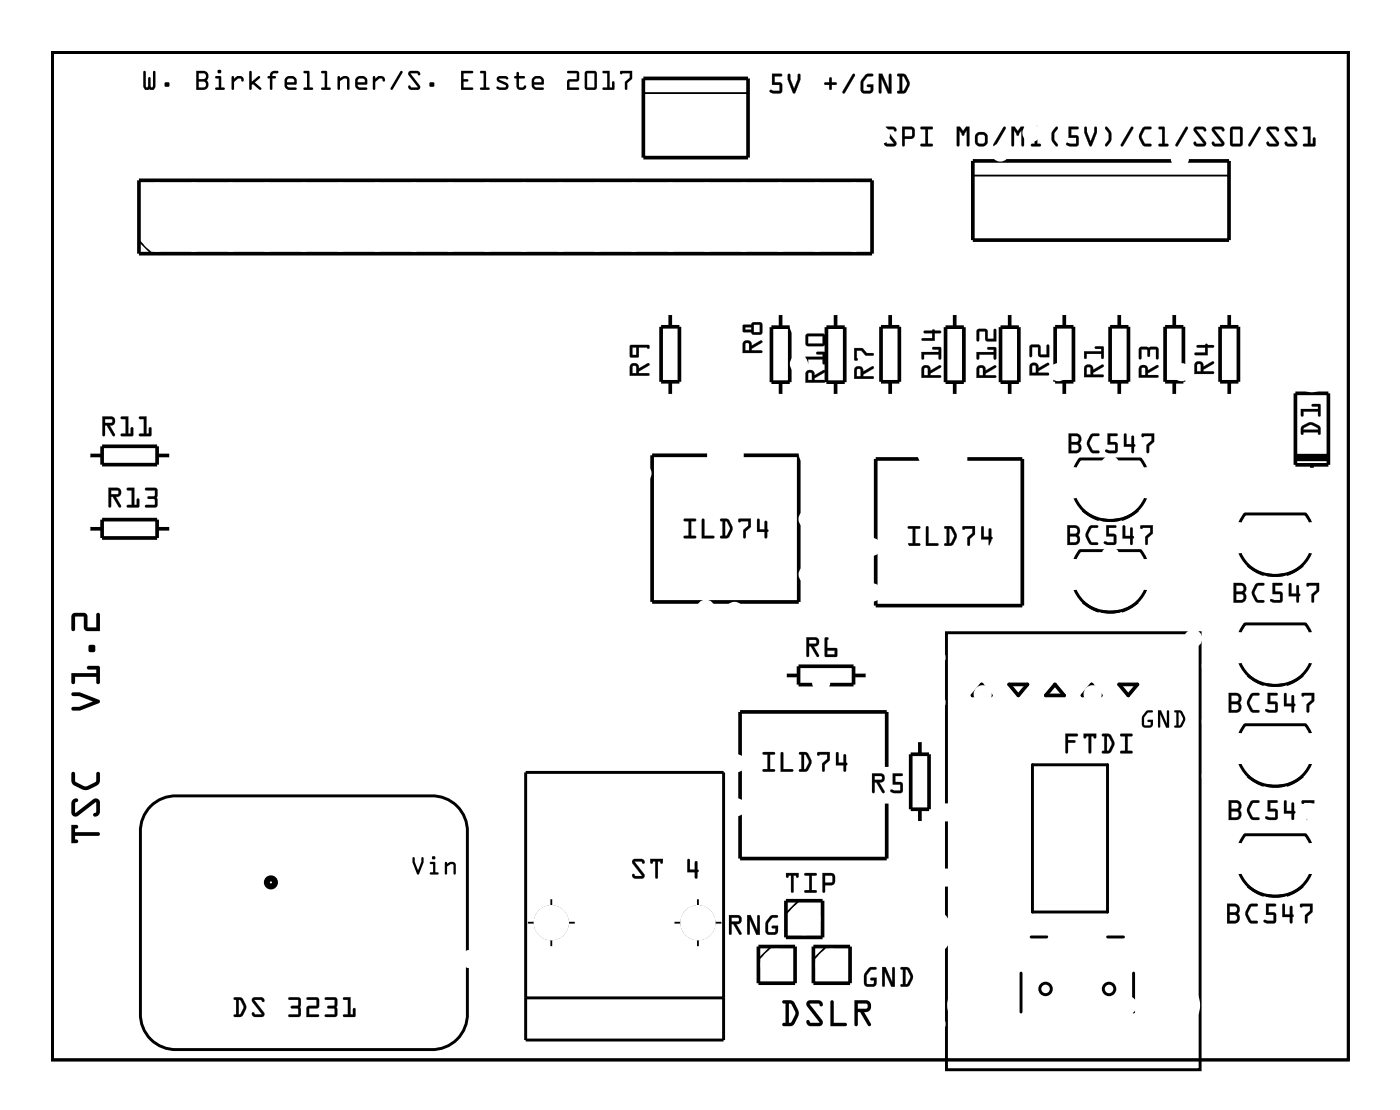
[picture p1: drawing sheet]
<svg xmlns="http://www.w3.org/2000/svg" width="97mm" height="77mm" viewBox="0 0 97 77" stroke-linecap="round" stroke-linejoin="round" font-family="sans-serif">
<g fill="none" stroke="#000" stroke-width=".2">
<path d="M3.6 3.6h89.8v69.8h-89.8zM75 35.4l.6 .4 .7 .2M76.2 36a2.67 2.67 0 0 1-1.4-4.2h4.2a2.67 2.67 0 0 1-1.3 4.2M76.3 36l.6 .1 .7-.1M78.8 35.4a2.93 2.93 0 0 1-2.5 .6M86.5 39.2l.6 .4 .6 .2M87.6 39.8a2.67 2.67 0 0 1-1.3-4.2h4.2a2.67 2.67 0 0 1-1.3 4.2M87.7 39.8l.7 .1 .6-.1M90.3 39.2a2.93 2.93 0 0 1-2.6 .6M10.4 55.9a2.44 2.44 0 0 1 1.8-.8h17.7a2.44 2.44 0 0 1 2.5 2.6v12.5a2.44 2.44 0 0 1-2.5 2.5h-17.7a2.44 2.44 0 0 1-2.5-2.5v-12.5a2.44 2.44 0 0 1 .7-1.8zM36.4 53.5h13.7v18.6h-13.7zM65.6 43.8h17.6v30.3h-17.6z"/>
<path d="M71.5 53h5.2v10.2h-5.2zM75 41.7l.6 .4 .7 .2M76.2 42.3a2.67 2.67 0 0 1-1.4-4.2h4.2a2.67 2.67 0 0 1-1.3 4.2M76.3 42.3l.6 .1 .7-.1M78.8 41.7a2.93 2.93 0 0 1-2.5 .6M86.5 53.8l.6 .4 .6 .2M86.5 46.8l.6 .4 .6 .2M87.6 54.4a2.67 2.67 0 0 1-1.3-4.2h4.2a2.67 2.67 0 0 1-1.3 4.2M87.6 47.4a2.67 2.67 0 0 1-1.3-4.2h4.2a2.67 2.67 0 0 1-1.3 4.2M87.7 54.4l.7 .1 .6-.1M87.7 47.4l.7 .1 .6-.1M90.3 53.8a2.93 2.93 0 0 1-2.6 .6"/>
<path d="M90.3 46.8a2.93 2.93 0 0 1-2.6 .6M36.4 69.1h13.7M70.8 67.4v2.7M71.5 64.9h1.1M76.8 64.9h1.1M78.6 67.4v2.7M86.5 61.4l.6 .4 .6 .2M87.6 62a2.67 2.67 0 0 1-1.3-4.2h4.2a2.67 2.67 0 0 1-1.3 4.2M87.7 62l.7 .1 .6-.1M90.3 61.4a2.93 2.93 0 0 1-2.6 .6"/>
<circle cx="72.5" cy="68.5" r=".4"/>
<circle cx="76.9" cy="68.5" r=".4"/>
</g>
<g fill="#000">
<path d="M3.6 3.6h89.8v69.8h-89.8zM3.6 3.6v69.8h89.8v-69.8z"/>
<path d="M10 4.9l.1 .1v1.1l.2-.1v-.6l.1-.1v.1v.6l.1 .1 .1-.1v-1l.1-.1 .1 .1v1l-.2 .2h-.5l-.2-.2zM10 4.9l-.1 1.1 .2 .2h.5l.2-.2v-1l-.1-.1-.1 .1v1l-.1 .1-.1-.1v-.6v-.1l-.1 .1v.6l-.2 .1v-1.1zM11.4 5.7h.3v.3h-.3zM11.4 5.7v.3h.3v-.3zM13.6 4.9h.5a.38 .38 0 0 1 .3 .3 .38 .38 0 0 1-.1 .4l.1 .3a.35 .35 0 0 1-.3 .3h-.5zM13.6 4.9v1.3h.5a.38 .38 0 0 0 .3-.2 .38 .38 0 0 0-.1-.4 .38 .38 0 0 0 .1-.4 .38 .38 0 0 0-.3-.3zM13.8 5.7v.4h.3a.2 .2 0 0 0 .2-.2 .2 .2 0 0 0-.2-.2zM13.8 5.7h.3a.21 .21 0 0 1 .2 .2 .21 .21 0 0 1-.2 .2h-.3zM13.8 5.1v.4h.3a.2 .2 0 0 0 .2-.2 .2 .2 0 0 0-.2-.2zM13.8 5.1h.3a.2 .2 0 0 1 .2 .2 .2 .2 0 0 1-.2 .2h-.3zM14.9 5.3h.4v.8h.3l-.1 .1h-.6l.1-.1h.2v-.7h-.2zM14.9 5.3l.1 .1h.2v.7h-.2l-.1 .1h.6l.1-.1h-.3v-.8zM15.1 5a.13 .13 0 0 1 .2 0 .13 .13 0 0 1-.2 0zM15.1 5a.13 .13 0 0 0 .2 0 .13 .13 0 0 0-.2 0zM16.1 5.3h.1v.2l.2-.2a.32 .32 0 0 1 .4 0 .32 .32 0 0 1 .1 .3 .12 .12 0 0 1-.2 0 .12 .12 0 0 1 0-.1l-.2-.1-.3 .3v.5h-.1zM16.1 5.3v.9h.1v-.5l.3-.3 .2 .1a.11 .11 0 0 0 .1 .2 .11 .11 0 0 0 .1-.2 .35 .35 0 0 0-.5-.2l-.2 .2v-.2zM17.3 4.9l.1 .1v.7l.5-.4h.1l-.3 .4 .4 .4v.1l-.6-.4-.1 .4h-.1zM17.3 4.9v1.3h.1l.1-.4 .6 .4v-.1l-.4-.4 .3-.4h-.1l-.5 .4v-.7zM18.8 5l.2-.1h.2l.1 .1-.4 .2v.1l.2 .1h-.2v.7l-.1 .1-.1-.1v-.7h-.2l.2-.1zM18.8 5l-.1 .3-.2 .1h.2v.7l.1 .1 .1-.1v-.7h.2l-.2-.1v-.1l.4-.2-.1-.1h-.2zM19.8 5.4l.2-.1h.3l.2 .1 .1 .2-.1 .2-.6 .1 .1 .2h.5v.1h-.5l-.2-.1-.1-.2zM19.8 5.4l-.1 .5 .1 .2 .2 .1h.5v-.1h-.5l-.1-.2 .6-.1 .1-.2-.1-.2-.2-.1h-.3zM19.9 5.5v.2h.5l-.1-.2zM19.9 5.5l.4-.1 .1 .3h-.5zM21 4.9l.4 .1v1.1h.3l-.1 .1h-.6l.1-.1h.2v-1h-.2zM21.1 4.9v.2h.2v1h-.2l-.1 .1h.6l.1-.1h-.3v-1.1zM22.3 4.9l.4 .1v1.1h.2v.1h-.6v-.1h.2v-1h-.2zM22.3 4.9v.2h.2v1h-.2v.1h.6v-.1h-.2v-1.1zM23.4 5.3h.1l.1 .1a.38 .38 0 0 1 .6 .1v.7h-.1l-.1-.7-.2-.1-.2 .2v.6h-.2zM23.4 5.3v.9h.2v-.6l.2-.2 .2 .1 .1 .7h.1v-.7a.33 .33 0 0 0-.5-.2l-.1 .1-.1-.1zM24.7 5.4l.2-.1h.3l.2 .1 .1 .2-.1 .2-.6 .1 .1 .2h.5v.1h-.5l-.2-.1-.1-.2zM24.7 5.4l-.1 .5 .1 .2 .2 .1h.5v-.1h-.5l-.1-.2 .6-.1 .1-.2-.1-.2-.2-.1h-.3zM24.8 5.5v.2h.5l-.1-.2zM24.8 5.5l.4-.1 .1 .3h-.5zM25.9 5.3h.1v.2l.2-.2a.32 .32 0 0 1 .3 0 .32 .32 0 0 1 .2 .3 .12 .12 0 0 1-.2 0 .12 .12 0 0 1 0-.1l-.2-.1-.3 .3v.5h-.1zM25.9 5.3v.9h.1v-.5l.3-.3 .2 .1a.11 .11 0 0 0 .1 .2 .11 .11 0 0 0 .1-.2 .35 .35 0 0 0-.5-.2l-.2 .2v-.2zM27.8 4.9h.1v.1l-.7 1.2h-.1v-.1zM27.7 5l-.6 1.1v.1h.1l.7-1.2-.1-.1zM28.3 5l.6-.1 .2 .2-.1 .1-.1-.1h-.4l.6 .9-.1 .2h-.5l-.2-.1 .1-.2 .1 .2 .5-.1-.7-.8zM28.3 5v.2l.7 .8-.5 .1-.1-.2-.1 .2 .2 .1h.5l.1-.2-.6-.9h.4l.1 .1 .1-.1-.2-.2zM29.8 5.7h.3v.3h-.3zM29.8 5.7v.3h.3v-.3zM32 4.9l.8 .1-.1 .1h-.6v.4h.3l.1 .1h-.1l-.3 .1v.4h.6v.1h-.7zM32 4.9v1.3h.7v-.1h-.6v-.4l.3-.1h.1l-.1-.1h-.3v-.4h.6l.1-.1zM33.3 4.9l.4 .1v1.1h.2v.1h-.6v-.1h.2v-1h-.2zM33.3 4.9v.2h.2v1h-.2v.1h.6v-.1h-.2v-1.1zM34.5 5.3h.5l.2 .1a.11 .11 0 0 1-.1 .1 .11 .11 0 0 1-.1-.1l-.4 .1 .5 .2a.26 .26 0 0 1 .1 .3 .26 .26 0 0 1-.2 .2h-.5l-.1-.1v-.1l.6 .1 .1-.1-.6-.3-.1-.2zM34.5 5.3l-.1 .2 .1 .1 .6 .4-.1 .1-.5-.1-.1 .1 .1 .1h.5a.26 .26 0 0 0 .2-.2 .26 .26 0 0 0-.1-.3l-.5-.2 .4-.1a.11 .11 0 0 0 .2 .1 .09 .09 0 0 0 0-.1l-.2-.1zM35.8 5h.2v.3h.3l.1 .1h-.1h-.3v.6l.2 .1 .2-.2 .1 .1a.21 .21 0 0 1-.3 .2h-.3l-.1-.1v-.7h-.2l.2-.1zM35.8 5v.3l-.2 .1h.2v.6a.36 .36 0 0 0 .3 .2 .36 .36 0 0 0 .4-.2l-.1-.1-.2 .2-.2-.1v-.6h.3h.1l-.1-.1h-.3v-.3zM36.9 5.4l.3-.1h.2l.2 .1 .1 .2v.2l-.7 .1 .1 .2h.5l.1 .1h-.6l-.2-.1-.1-.2zM36.9 5.4l-.1 .5 .1 .2 .2 .1h.6l-.1-.1h-.5l-.1-.2 .7-.1v-.2l-.1-.2-.2-.1h-.2zM37 5.5v.2h.5l-.1-.2zM37 5.5l.4-.1 .1 .3h-.5zM39.3 4.9h.7l.1 .1v.6l-.6 .1v.4h.6v.1h-.8v-.7h.7v-.4h-.7zM39.3 4.9v.2h.7v.4h-.7v.7h.8v-.1h-.6v-.4l.6-.1v-.6l-.1-.1zM40.6 5l.6-.1 .1 .1 .1 1.1-.1 .1h-.6l-.2-.1zM40.6 5l-.1 1.1 .2 .1h.6l.1-.1-.1-1.1-.1-.1zM40.7 5.1v1h.5v-1zM40.7 5.1h.5v1h-.5zM41.8 4.9h.4v1.2h.2v-.4l.1-.1v.6h-.8l.1-.1h.3v-1h-.3zM41.8 4.9v.2h.3v1h-.3l-.1 .1h.8v-.6l-.1 .1v.4h-.2v-1.2zM43 4.9h.8v.6l-.3 .3-.1 .4h-.1v-.5l.3-.3v-.3h-.6zM43 4.9v.2h.6v.3l-.3 .3v.5h.1l.1-.4 .3-.3v-.6z"/>
<path d="M10 4.9l.1 .1v1.1l.2-.1v-.6l.1-.1v.1v.6l.1 .1 .1-.1v-1l.1-.1 .1 .1v1l-.2 .2h-.5l-.2-.2zM11.4 5.7h.3v.3h-.3zM13.6 4.9h.5a.38 .38 0 0 1 .3 .3 .38 .38 0 0 1-.1 .4l.1 .3a.35 .35 0 0 1-.3 .3h-.5zM13.8 5.7v.4h.3a.2 .2 0 0 0 .2-.2 .2 .2 0 0 0-.2-.2zM13.8 5.1v.4h.3a.2 .2 0 0 0 .2-.2 .2 .2 0 0 0-.2-.2zM14.9 5.3h.4v.8h.3l-.1 .1h-.6l.1-.1h.2v-.7h-.2zM15.1 5a.13 .13 0 0 1 .2 0 .13 .13 0 0 1-.2 0zM16.1 5.3h.1v.2l.2-.2a.32 .32 0 0 1 .4 0 .32 .32 0 0 1 .1 .3 .12 .12 0 0 1-.2 0 .12 .12 0 0 1 0-.1l-.2-.1-.3 .3v.5h-.1zM17.3 4.9l.1 .1v.7l.5-.4h.1l-.3 .4 .4 .4v.1l-.6-.4-.1 .4h-.1zM18.8 5l.2-.1h.2l.1 .1-.4 .2v.1l.2 .1h-.2v.7l-.1 .1-.1-.1v-.7h-.2l.2-.1zM19.8 5.4l.2-.1h.3l.2 .1 .1 .2-.1 .2-.6 .1 .1 .2h.5v.1h-.5l-.2-.1-.1-.2zM19.9 5.5v.2h.5l-.1-.3zM21 4.9l.4 .1v1.1h.3l-.1 .1h-.6l.1-.1h.2v-1h-.2zM22.3 4.9l.4 .1v1.1h.2v.1h-.6v-.1h.2v-1h-.2zM23.4 5.3h.1l.1 .1a.37 .37 0 0 1 .3-.1 .37 .37 0 0 1 .3 .2v.7h-.1l-.1-.7-.2-.1-.2 .2v.6h-.2zM24.7 5.4l.2-.1h.3l.2 .1 .1 .2-.1 .2-.6 .1 .1 .2h.5v.1h-.5l-.2-.1-.1-.2zM24.8 5.5v.2h.5l-.1-.3zM25.9 5.3h.1v.2l.2-.2a.32 .32 0 0 1 .3 0 .32 .32 0 0 1 .2 .3 .12 .12 0 0 1-.2 0 .12 .12 0 0 1 0-.1l-.2-.1-.3 .3v.5h-.1zM27.8 4.9h.1v.1l-.7 1.2h-.1v-.1zM28.3 5l.6-.1 .2 .2-.1 .1-.1-.1h-.4l.6 .9-.1 .2h-.5l-.2-.1 .1-.2 .1 .2 .5-.1-.7-.8zM29.8 5.7h.3v.3h-.3zM32 4.9l.8 .1-.1 .1h-.6v.4h.3l.1 .1h-.1l-.3 .1v.4h.6v.1h-.7zM33.3 4.9l.4 .1v1.1h.2v.1h-.6v-.1h.2v-1h-.2zM34.5 5.3h.5l.2 .1a.11 .11 0 0 1-.1 .1 .11 .11 0 0 1-.1-.1l-.4 .1 .5 .2a.26 .26 0 0 1 .1 .3 .26 .26 0 0 1-.2 .2h-.5l-.1-.1v-.1l.6 .1 .1-.1-.6-.3-.1-.2zM35.8 5h.2v.3h.3l.1 .1h-.1h-.3v.6l.2 .1 .2-.2 .1 .1a.34 .34 0 0 1-.4 .3 .34 .34 0 0 1-.3-.3v-.6h-.2l.2-.1zM36.9 5.4l.3-.1h.2l.2 .1 .1 .2v.2l-.7 .1 .1 .2h.5l.1 .1h-.6l-.2-.1-.1-.2zM37 5.5v.2h.5l-.1-.3zM39.3 4.9h.7l.1 .1v.6l-.6 .1v.4h.6v.1h-.8v-.7h.7v-.4h-.7zM40.6 5l.6-.1 .1 .1 .1 1.1-.1 .1h-.6l-.2-.1zM40.7 5.1v1h.5v-1zM41.8 4.9h.4v1.2h.2v-.4l.1-.1v.6h-.8l.1-.1h.3v-1h-.3zM43 4.9h.8v.6l-.3 .3-.1 .4h-.1v-.5l.3-.3v-.3h-.6z"/>
<path d="M53.5 5.1h.6a.1 .1 0 0 1 .1 .1 .1 .1 0 0 1-.1 .1h-.4v.4l.5 .1v.6l-.2 .1-.6-.1a.1 .1 0 0 1-.1-.1 .11 .11 0 0 1 .2-.1l.5 .1v-.4h-.5zM53.5 5.1v.8h.5v.4l-.6-.1-.1 .2 .3 .1h.5l.1-.2v-.5l-.1-.1h-.4v-.4h.4l.1-.1zM54.6 5.1l.2 .1v.3l.2 .6 .3-.6v-.3a.1 .1 0 0 1 .1-.1 .1 .1 0 0 1 .1 .1v.3l-.5 1-.4-1zM54.6 5.1v.4l.3 .9 .2 .1 .4-1-.1-.3h-.1v.3l-.3 .7-.2-.7v-.3zM57.1 5.7h.4v-.3a.1 .1 0 0 1 0-.1 .1 .1 0 0 1 .1 .1v.3h.3a.1 .1 0 0 1 .1 .1 .1 .1 0 0 1-.1 .1h-.3v.2a.1 .1 0 0 1-.1 .1 .1 .1 0 0 1 0-.1v-.2h-.3zM57.1 5.7l.1 .2h.3v.3h.1v-.3h.3l.1-.1-.1-.1h-.3v-.3h-.1v.3zM59.1 5.2a.1 .1 0 0 1 .1-.1 .1 .1 0 0 1 0 .1l-.7 1.2a.1 .1 0 0 1-.1 .1 .1 .1 0 0 1 0-.2zM59.1 5.2l-.7 1.1v.2l.1-.1 .7-1.2v-.1zM59.9 5.2l.5-.1a.1 .1 0 0 1 .1 .1 .1 .1 0 0 1-.1 .1h-.3l-.3 .4v.6h.5v-.3h-.1a.1 .1 0 0 1-.1-.1 .1 .1 0 0 1 .1-.1h.3l-.1 .6-.2 .1-.5-.1-.1-.2 .1-.6zM60 5.2a.9 .9 0 0 0-.2 1.2h.5l.2-.2v-.3h-.3l-.1 .1h.2v.3l-.5-.1v-.6l.3-.3h.4v-.1l-.3-.1zM60.9 5.1h.2l.5 1.1v-1a.1 .1 0 0 1 .1-.1 .1 .1 0 0 1 .1 .1v1.3h-.3l-.4-1.1v1a.1 .1 0 0 1-.1 .1 .1 .1 0 0 1-.1-.1zM60.9 5.1v1.3l.1 .1 .1-.1v-1l.4 1.1h.3v-1.3l-.1-.1-.1 .1v1l-.5-1.1zM62.2 5.1h.5l.3 .7-.2 .6-.5 .1a.1 .1 0 0 1-.1-.1 .1 .1 0 0 1 .1-.1v-1h-.1zM62.2 5.1v.2h.1v1h-.1v.1l.4 .1 .4-.5v-.4l-.3-.4zM62.5 5.3v1l.1-.1 .2-.4-.2-.5zM62.5 5.3h.2l.2 .5-.3 .5h-.1z"/>
<path d="M53.5 5.1h.6l.1 .1-.1 .1h-.4v.4h.4l.1 .1v.6l-.2 .1h-.4a.15 .15 0 0 1-.2-.1 .15 .15 0 0 1 .1-.2l.5 .1v-.4h-.5zM54.6 5.1l.2 .1v.3l.2 .6 .3-.6v-.3h.2v.3l-.4 1-.2-.1-.3-.9zM57.1 5.7h.4v-.3h.1v.3h.3l.1 .1-.1 .1h-.3v.3h-.1v-.3h-.3zM59.1 5.1h.1v.1l-.7 1.2-.1 .1v-.2zM60 5.2l.2-.1h.3v.1v.1h-.4l-.2 .3-.1 .6 .5 .1v-.3h-.2v-.1h.4v.4l-.2 .2h-.4l-.2-.1-.1-.2a.94 .94 0 0 1 .4-1zM60.9 5.1h.2l.5 1.1v-1l.1-.1 .1 .1v1.3h-.3l-.4-1.1v1l-.1 .1-.1-.1zM62.2 5.1l.5 .1a.8 .8 0 0 1 .1 1.1l-.1 .2-.5-.1v-.1h.1v-1h-.1zM62.5 5.3v1h.1l.3-.5-.2-.5z"/>
<path d="M61.3 8.8h.7l.1 .2a.13 .13 0 0 1-.1 .1 .13 .13 0 0 1-.1-.1h-.5l.7 .8v.3h-.7l-.2-.2a.13 .13 0 0 1 .2-.1 .13 .13 0 0 1 .1 .2l.4-.1-.6-.8zM61.3 8.8v.3l.7 .8-.5 .1-.2-.2v.2l.1 .1h.5a.19 .19 0 0 0 .2-.1 .19 .19 0 0 0 0-.2l-.7-.8 .5-.1 .2 .2-.1-.2-.1-.1zM62.5 8.8h.7l.2 .2-.1 .5-.6 .1v.5a.1 .1 0 0 1-.1 0 .1 .1 0 0 1-.1 0zM62.5 8.8v1.3h.1h.1v-.5l.6-.1 .1-.5-.2-.2zM62.7 9v.4h.5v-.4zM62.7 8.9l.5 .1v.4l-.5 .1zM63.8 8.8h.8a.1 .1 0 0 1 .1 .1 .1 .1 0 0 1-.1 .1h-.3v1h.3a.1 .1 0 0 1 .1 .1 .1 .1 0 0 1-.1 0h-.7a.1 .1 0 0 1-.1 0 .1 .1 0 0 1 .1-.1h.2v-1h-.3zM63.8 8.8v.1h.3v1.1h-.3v.1h.8v-.1h-.3v-1.1h.3v-.1zM66.3 8.8h.2l.2 .3 .2-.3h.3v1.3a.1 .1 0 0 1-.1 0 .1 .1 0 0 1-.1 0v-1.1l-.2 .3a.1 .1 0 0 1-.1 .1 .1 .1 0 0 1-.1-.1l-.1-.3v1.1a.1 .1 0 0 1-.1 0 .1 .1 0 0 1-.1 0zM66.3 8.8v1.3h.1h.1v-1.1l.2 .4 .3-.4v1.1h.1l.1-1.3h-.2l-.3 .3-.2-.3zM67.5 9.6a.51 .51 0 0 1 1 0 .51 .51 0 0 1-1 0zM67.5 9.6a.5 .5 0 0 0 1 0 .5 .5 0 0 0-1 0zM67.8 9.4v.5l.1 .1 .3-.1v-.5l-.3-.1zM67.8 9.4l.3-.1 .2 .1v.4l-.1 .1-.3 .1-.1-.1zM69.5 8.8a.1 .1 0 0 1 .2 0 .1 .1 0 0 1 0 .1l-.7 1.2a.1 .1 0 0 1-.1 0 .1 .1 0 0 1-.1-.1zM69.5 8.8l-.7 1.2 .1 .1h.1l.7-1.2-.1-.1zM70.1 8.8h.2l.2 .3 .2-.3h.3v1.3a.1 .1 0 0 1-.1 0 .1 .1 0 0 1-.1 0v-1.1l-.2 .3a.1 .1 0 0 1-.1 .1 .1 .1 0 0 1-.1-.1l-.1-.3v1.1a.1 .1 0 0 1-.1 0 .1 .1 0 0 1-.1 0zM70.1 8.8v1.3h.1h.1v-1.1l.2 .4 .3-.4v1.1h.1l.1-1.3h-.3l-.2 .3-.2-.3zM71.5 9.2h.4v.8h.1a.1 .1 0 0 1 .1 .1 .1 .1 0 0 1-.1 0h-.5a.1 .1 0 0 1-.1 0 .1 .1 0 0 1 .1-.1h.2v-.7h-.2zM71.5 9.2v.1h.2v.7h-.2v.1h.6v-.1h-.2v-.8zM71.6 8.8a.15 .15 0 0 1 .3 0 .15 .15 0 0 1-.3 0zM71.6 8.8a.15 .15 0 0 0 .3 0 .15 .15 0 0 0-.3 0zM73.1 8.8a.1 .1 0 0 1 .2 0 .1 .1 0 0 1 0 .1l-.2 .3v.4l.2 .4a.1 .1 0 0 1 0 .1 .1 .1 0 0 1-.2 0 .87 .87 0 0 1 0-1.3zM73.2 8.8l-.3 .4v.4l.3 .5h.1v-.1a.67 .67 0 0 1 0-1.1v-.1zM74 8.8h.7a.1 .1 0 0 1 .1 .1 .1 .1 0 0 1-.1 .1h-.5v.4h.5v.6l-.1 .1h-.7a.1 .1 0 0 1 0-.2 .1 .1 0 0 1 .1 0l.6 .1v-.5l-.6 .1zM74 8.8v.7h.6v.5l-.6-.1-.1 .1 .2 .1h.5l.1-.1v-.5l-.1-.1h-.4v-.5h.5v-.1zM75.2 8.8h.1v.3l.3 .7 .2-.7v-.2a.1 .1 0 0 1 .1-.1 .1 .1 0 0 1 .1 .1v.3l-.4 .9-.5-.9zM75.2 8.8l-.1 .4 .4 .9h.1l.4-.9v-.4h-.2v.3l-.2 .7-.3-.7v-.3zM76.6 8.8h.1a.87 .87 0 0 1 0 1.3 .1 .1 0 0 1-.1 0 .1 .1 0 0 1 0-.1l.2-.4v-.4l-.2-.3zM76.6 8.8v.1a.67 .67 0 0 1 0 1.1v.1h.1l.3-.5-.1-.5-.2-.3zM78.4 8.8a.1 .1 0 0 1 .1 0 .1 .1 0 0 1 0 .1l-.7 1.2a.1 .1 0 0 1-.1 0 .1 .1 0 0 1 0-.1zM78.4 8.8l-.7 1.2v.1h.1l.7-1.2v-.1zM79.2 8.9l.5-.1a.1 .1 0 0 1 .1 .1 .1 .1 0 0 1-.1 .1h-.4l-.2 .5 .2 .4 .4 .1a.1 .1 0 0 1 .1 .1 .1 .1 0 0 1-.1 0h-.5l-.2-.5-.1-.2zM79.2 8.9l-.2 .4a.83 .83 0 0 0 .3 .8h.4h.1l-.1-.1h-.4l-.2-.4v-.2l.2-.4 .4-.1h.1l-.1-.1h-.3zM80.3 8.8h.4v1.2h.2a.1 .1 0 0 1 .1 .1 .1 .1 0 0 1-.1 0h-.5a.1 .1 0 0 1-.1 0 .1 .1 0 0 1 .1-.1h.1v-1h-.2zM80.3 8.8v.1h.2v1.1h-.2v.1h.6v-.1h-.2v-1.2zM82.1 8.8a.1 .1 0 0 1 .2 0 .1 .1 0 0 1 0 .1l-.7 1.2a.1 .1 0 0 1-.1 0 .1 .1 0 0 1 0-.1zM82.2 8.8l-.7 1.2v.1h.1l.7-1.2v-.1zM82.8 8.8h.6l.2 .2a.13 .13 0 0 1-.2 .1 .13 .13 0 0 1-.1-.1h-.4l.6 .8v.3h-.6l-.2-.2a.13 .13 0 0 1 .1-.1 .13 .13 0 0 1 .1 .2l.5-.1-.7-.8zM82.8 8.8v.3l.6 .8-.5 .1-.1-.2-.1 .2 .2 .1h.5a.19 .19 0 0 0 .2-.1 .19 .19 0 0 0-.1-.2l-.6-.8 .4-.1 .2 .2v-.2l-.2-.1zM84 8.8h.7l.2 .2a.13 .13 0 0 1-.2 .1 .13 .13 0 0 1-.1-.1h-.4l.6 .8v.3h-.7l-.1-.2a.13 .13 0 0 1 .1-.1 .13 .13 0 0 1 .1 .2l.5-.1-.7-.8zM84 8.8v.3l.7 .8-.5 .1-.1-.2-.1 .2 .1 .1h.5a.19 .19 0 0 0 .2-.1 .19 .19 0 0 0 0-.2l-.7-.8 .5-.1 .2 .2v-.2l-.2-.1zM85.3 8.8h.6l.2 .1v1.1l-.1 .1h-.6l-.2-.1zM85.3 8.8v1.2l.1 .1h.6l.1-.1v-1.1l-.2-.1zM85.4 9v1h.5v-1zM85.4 8.9h.5v1.1h-.5zM87.2 8.8a.1 .1 0 0 1 .1 0 .1 .1 0 0 1 .1 .1l-.7 1.2a.1 .1 0 0 1-.2 0 .1 .1 0 0 1 0-.1zM87.2 8.8l-.7 1.2 .1 .1h.1l.7-1.2-.1-.1zM87.8 8.8h.7l.1 .2a.13 .13 0 0 1-.1 .1 .13 .13 0 0 1-.1-.1h-.5l.7 .8v.3h-.7l-.1-.2a.13 .13 0 0 1 .1-.1 .13 .13 0 0 1 .1 .2l.5-.1-.7-.8zM87.8 8.8v.3l.7 .8-.5 .1-.2-.2v.2l.1 .1h.5a.19 .19 0 0 0 .2-.1 .19 .19 0 0 0 0-.2l-.7-.8 .5-.1 .2 .2v-.2l-.2-.1zM89.1 8.8h.6l.2 .2a.13 .13 0 0 1-.1 .1 .13 .13 0 0 1-.1-.1h-.5l.7 .8-.1 .3h-.6l-.2-.2a.13 .13 0 0 1 .2-.1 .13 .13 0 0 1 .1 .2l.4-.1-.6-.8zM89.1 8.8v.3l.6 .8-.4 .1-.2-.2-.1 .2 .2 .1h.5a.19 .19 0 0 0 .2-.1 .19 .19 0 0 0-.1-.2l-.6-.8 .5-.1 .1 .2v-.2l-.1-.1zM90.3 8.8h.5v1.2h.2v-.4a.1 .1 0 0 1 .1-.1 .1 .1 0 0 1 .1 .1l-.1 .5h-.7a.1 .1 0 0 1-.1 0 .1 .1 0 0 1 .1-.1h.2v-1h-.3zM90.3 8.8v.1h.3v1.1h-.3v.1h.8v-.6l-.1 .1v.4h-.2v-1.2z"/>
<path d="M61.3 8.8h.6l.2 .1-.1 .2-.1-.1h-.5l.7 .9-.1 .2h-.5l-.2-.1v-.2l.2 .2 .4-.1-.6-.8zM62.5 8.8h.7l.2 .2-.1 .5-.6 .1v.5h-.1h-.1zM62.7 9v.4h.5v-.4zM63.8 8.8h.8v.1l-.3 .1v1h.3v.1h-.8v-.1h.3v-1l-.3-.1zM66.3 8.8h.2l.2 .3 .3-.3h.2l-.1 1.3h-.1v-1.1l-.2 .3a.1 .1 0 0 1-.1 .1 .1 .1 0 0 1-.1-.1l-.1-.3v1.1h-.1zM67.5 9.6a.5 .5 0 0 1 1 0 .5 .5 0 0 1-1 0zM67.8 9.4v.5l.1 .1 .3-.1 .1-.1-.1-.4-.1-.1zM69.6 8.8h.1v.1l-.7 1.2h-.1l-.1-.1zM70.1 8.8h.2l.2 .3 .2-.3h.3l-.1 1.3h-.1v-1.1l-.2 .3a.1 .1 0 0 1-.1 .1 .1 .1 0 0 1-.1-.1l-.1-.3v1.1h-.2zM71.5 9.2h.4v.8h.2v.1h-.7l.1-.1h.2v-.7h-.2zM71.6 8.8a.15 .15 0 0 1 .3 0 .15 .15 0 0 1-.3 0zM73.2 8.8h.1v.1a.72 .72 0 0 0 0 1.1v.1a.78 .78 0 0 1-.1-1.3zM74 8.8h.7v.1v.1h-.5v.4h.4l.1 .1v.5l-.1 .1h-.4a.15 .15 0 0 1-.2 0 .15 .15 0 0 1 0-.2l.6 .1v-.5h-.6zM75.2 8.8h.1v.3l.3 .7 .2-.7v-.3h.2v.4l-.4 .9h-.1l-.4-.9zM76.6 8.8a.79 .79 0 0 1 .1 1.3l-.1-.1a.72 .72 0 0 0 0-1.1zM78.4 8.8h.1v.1l-.7 1.2h-.1v-.1zM79.2 8.9l.2-.1h.4l-.1 .1-.4 .1-.2 .5 .2 .5h.4l.1 .1h-.1a.6 .6 0 0 1-.8-.5l.1-.3zM80.3 8.8h.4v1.2h.2v.1h-.6v-.1h.2v-1l-.2-.1zM82.2 8.8h.1v.1l-.7 1.2h-.1v-.1zM82.8 8.8h.5l.3 .1-.1 .2-.1-.1h-.5l.7 .9-.1 .2h-.6l-.2-.1 .1-.2 .1 .2 .5-.1-.6-.8zM84 8.8h.6l.2 .1v.2l-.2-.1h-.4l.6 .9-.1 .2h-.5l-.2-.1 .1-.2 .1 .2 .5-.1-.7-.8zM85.3 8.8h.6l.2 .1v1.1l-.1 .1h-.6l-.1-.1zM85.4 9v1h.5v-1zM87.2 8.8h.1l.1 .1-.7 1.2h-.1l-.1-.1zM87.8 8.8h.6l.2 .1-.1 .2-.1-.1h-.5l.7 .9-.1 .2h-.5l-.2-.1v-.2l.2 .2 .5-.1-.7-.8zM89.1 8.8h.6l.2 .1-.1 .2-.1-.1h-.5l.7 .9-.1 .2h-.5l-.3-.1 .1-.2 .1 .2 .5-.1-.6-.8zM90.3 8.8h.5v1.2h.2v-.4l.1-.1v.6h-.8v-.1h.3v-1l-.3-.1z"/>
<path d="M7.1 28.8h.6a.32 .32 0 0 1 .3 .4 .32 .32 0 0 1-.4 .3l.4 .6a.1 .1 0 0 1-.1 .1 .1 .1 0 0 1-.1 0l-.4-.7h-.1v.6a.1 .1 0 0 1-.1 .1 .1 .1 0 0 1-.1-.1zM7.1 28.9l.1 1.3 .1-.1v-.6h.1l.4 .7h.2l-.4-.7a.31 .31 0 0 0 .4-.3 .31 .31 0 0 0-.3-.3zM7.3 29v.3l.5-.1-.1-.2zM7.3 29h.4l.1 .3h-.5zM8.4 28.9l.5-.1v1.2h.2l-.1-.3a.1 .1 0 0 1 .1-.1 .1 .1 0 0 1 .1 .1v.5h-.7a.1 .1 0 0 1-.1-.1 .1 .1 0 0 1 .1-.1h.2v-1h-.3zM8.4 28.9v.1h.3v1.1h-.3v.1h.8v-.6l-.1 .1v.4h-.2v-1.2zM9.6 28.9l.6-.1-.1 1.2h.2v-.3a.1 .1 0 0 1 .1-.1 .1 .1 0 0 1 .1 .1v.5h-.8a.1 .1 0 0 1-.1-.1 .1 .1 0 0 1 .1-.1h.3v-1h-.3zM9.7 28.9v.1h.3v1.1h-.3l-.1 .1h.8v-.6l-.1 .1v.4h-.2v-1.2z"/>
<path d="M7.1 28.9h.6a.32 .32 0 0 1 .3 .3 .32 .32 0 0 1-.4 .3l.4 .7h-.2l-.4-.7h-.1v.6l-.1 .1zM7.3 29v.3l.5-.1-.1-.2zM8.4 28.9h.5v1.1h.2v-.3l.1-.1v.6h-.8v-.1l.3-.1v-1h-.3zM9.7 28.9h.4v1.1h.2v-.3l.1-.1v.6h-.8l.1-.1 .3-.1v-1h-.3z"/>
<path d="M7.5 33.8h.6a.32 .32 0 0 1 .3 .4 .32 .32 0 0 1-.4 .2l.4 .6a.1 .1 0 0 1 0 .2 .11 .11 0 0 1-.2-.1l-.4-.7h-.1v.7a.1 .1 0 0 1-.1 .1 .1 .1 0 0 1-.1-.1zM7.5 33.8l.1 1.3h.1v-.7h.1l.4 .7h.2l-.4-.7a.31 .31 0 0 0 .4-.2 .31 .31 0 0 0-.3-.4zM7.7 34v.2h.5v-.2zM7.7 34h.5v.2l-.5 .1zM8.8 33.8h.5v1.2h.2v-.4a.1 .1 0 0 1 .1-.1 .1 .1 0 0 1 .1 .1l-.1 .5-.7 .1a.1 .1 0 0 1-.1-.1 .1 .1 0 0 1 .1-.1h.2v-1h-.3zM8.8 33.8v.2h.3v1h-.3v.1h.8v-.5h-.1v.4h-.2v-1.2zM10.1 33.8h.6l.2 .2-.1 .5 .1 .6-.2 .1h-.6a.1 .1 0 0 1-.1-.1 .1 .1 0 0 1 .1-.1h.6v-.4h-.4a.1 .1 0 0 1-.1-.1 .1 .1 0 0 1 .1-.1h.4v-.4h-.6zM10.1 33.8v.2h.6v.4h-.4l-.1 .1 .1 .1h.4v.4h-.6v.1h.7l.1-.1-.1-.5 .1-.6-.2-.1z"/>
<path d="M7.5 33.8h.6a.32 .32 0 0 1 .3 .4 .32 .32 0 0 1-.4 .2l.4 .7h-.1l-.5-.7h-.1v.7l-.1 .1zM7.7 34v.2h.5v-.2zM8.8 33.8h.5v1.2h.2v-.4l.1-.1v.7l-.8-.1v-.1h.3v-1h-.3zM10.1 33.8h.6l.2 .1-.1 .6 .1 .5-.1 .1h-.7v-.1h.6v-.4h-.4l-.1-.1 .1-.1h.4v-.4h-.6z"/>
<path d="M43.7 25.2a.32 .32 0 0 1 .4 0 .32 .32 0 0 1 .2 .3l.7-.3v.1l-.7 .4v.2h.6l.1 .1h-1.4zM43.8 25.4v.5h.3v-.5zM43.7 23.9h1.2l.1 .2-.1 .1-.1-.1h-.5l-.1 .6-.5 .1-.1-.1zM43.8 24.1v.5h.3v-.5z"/>
<path d="M43.7 25.2a.32 .32 0 0 1 .4 0 .32 .32 0 0 1 .2 .3l.6-.3a.1 .1 0 0 1 .1 0 .1 .1 0 0 1 0 .1l-.7 .4v.2l.6-.1a.1 .1 0 0 1 .1 .1 .1 .1 0 0 1-.1 .1h-1.3v-.6zM43.7 25.2l-.1 .8h1.4l-.1-.1h-.6v-.2l.7-.4-.1-.1-.6 .3a.31 .31 0 0 0-.2-.3 .31 .31 0 0 0-.4 0zM43.9 25.4l-.1 .5h.3v-.5zM43.8 25.4h.3v.5h-.3zM43.7 23.9h1.2l.1 .2a.09 .09 0 0 1-.1 .1 .09 .09 0 0 1-.1-.1h-.5l-.1 .6-.5 .1-.1-.1zM43.7 23.9v.8v.1l.5-.1 .1-.6h.5l.1 .1 .1-.1-.1-.2zM43.8 24.1v.5h.3v-.5zM43.8 24.1h.3v.5h-.3z"/>
<path d="M47.4 36l.8-.1a.1 .1 0 0 1 0 .1 .1 .1 0 0 1 0 .1h-.3v1h.3a.1 .1 0 0 1 0 .1 .1 .1 0 0 1 0 .1h-.7a.1 .1 0 0 1-.1-.1 .1 .1 0 0 1 .1-.1h.2v-1h-.3zM47.4 36v.1h.3v1h-.3v.1l.8 .1v-.2h-.3v-1h.3v-.1zM48.7 36h.1v1.1h.6a.1 .1 0 0 1 .1 .1 .1 .1 0 0 1-.1 .1h-.8zM48.7 36l-.1 1.3h.8v-.2h-.6v-1.1zM49.9 36h.6l.3 .6-.3 .6-.5 .1a.1 .1 0 0 1-.1-.1 .1 .1 0 0 1 .1-.1h.1v-1h-.2zM49.9 36v.1h.2v1h-.1l-.1 .1 .5 .1 .3-.5v-.4l-.3-.4zM50.2 36.1l.1 1h.1l.2-.5-.2-.4zM50.2 36.1l.2 .1 .2 .4-.3 .5h-.1zM51.2 36l.8-.1v.6l-.3 .3v.4a.1 .1 0 0 1-.1 .1 .1 .1 0 0 1-.1-.1v-.5l.4-.3v-.3h-.6l-.1 .1zM51.2 36v.2l.7-.1v.3l-.4 .4v.4l.1 .1 .1-.5 .3-.3v-.6zM52.5 36h.1v.7h.4v-.5a.1 .1 0 0 1 .1-.1 .1 .1 0 0 1 .1 .1v.5a.09 .09 0 0 1 .1 .1 .09 .09 0 0 1-.1 .1v.3a.1 .1 0 0 1-.1 .1 .1 .1 0 0 1-.1-.1v-.3h-.5zM52.5 36v.9l.5-.1v.4l.1 .1 .1-.5v-.1l-.1-.6h-.1v.6h-.4v-.7z"/>
<path d="M47.4 36h.8v.1h-.3v1h.3v.2l-.8-.1v-.1h.3v-1h-.3zM48.7 36h.1v1.1h.6v.2h-.8zM49.9 36h.5a.8 .8 0 0 1 .1 1.2l-.1 .1-.5-.1v-.1h.2v-1h-.2zM50.2 36.1v1h.1l.3-.5-.2-.4zM51.2 36l.8-.1v.6l-.3 .3-.1 .5-.1-.1v-.4l.4-.4v-.3l-.7 .1zM52.5 36h.1v.7h.4v-.6h.2v.6v.1v.1l-.1 .4-.1-.1v-.3h-.5z"/>
<path d="M51.5 23.7a.32 .32 0 0 1 .4-.1 .32 .32 0 0 1 .2 .4l.7-.4v.1l-.7 .5v.1h.6l.1 .1-1.3 .1zM51.7 23.8l-.1 .5h.3v-.5zM51.5 22.5h.6l.1-.2h.5l.1 .2v.6l-.1 .1h-.5l-.1-.2h-.6zM52.2 22.5v.5h.5v-.5zM51.6 22.7v.1h.5v-.1z"/>
<path d="M51.5 23.7a.32 .32 0 0 1 .4-.1 .32 .32 0 0 1 .2 .4l.6-.4a.1 .1 0 0 1 .1 0 .1 .1 0 0 1 0 .2l-.7 .4v.1h.6a.1 .1 0 0 1 .1 .1 .1 .1 0 0 1-.1 .1h-1.2v-.6zM51.6 23.7l-.1 .8 1.3-.1-.1-.1h-.6v-.1l.7-.4v-.2l-.7 .4a.31 .31 0 0 0-.2-.4 .31 .31 0 0 0-.3 .1zM51.7 23.8l-.1 .5h.3v-.5zM51.7 23.8h.2v.5h-.3zM51.5 22.5h.6l.1-.2h.5l.1 .2v.6l-.1 .1h-.5l-.1-.2h-.6zM51.5 22.5v.5h.6l.1 .2h.5l.1-.1v-.6l-.1-.2h-.5l-.1 .2zM52.2 22.5v.5h.5v-.5zM52.2 22.5h.5v.5h-.5zM51.6 22.7v.1h.5v-.1zM51.6 22.7h.5v.2h-.5z"/>
<path d="M55.9 25.7a.32 .32 0 0 1 .4 0 .32 .32 0 0 1 .1 .3l.7-.4 .1 .2-.8 .4v.1h.7l.1 .2h-1.4zM56 25.8v.5h.3v-.4zM55.8 24.7h1.2v-.1l-.4-.1v-.1h.5l.1 .8h-.2v-.3h-1v.3h-.1zM55.9 23.2l1.2-.1 .1 .2v.6l-.2 .1h-1.1l-.1-.2zM56 23.3v.5h1v-.5z"/>
<path d="M55.9 25.7a.32 .32 0 0 1 .4-.1 .32 .32 0 0 1 .1 .4l.6-.4a.11 .11 0 0 1 .2 .1 .1 .1 0 0 1-.1 .1l-.7 .4v.1h.7a.1 .1 0 0 1 .1 .1 .1 .1 0 0 1-.1 .1h-1.3v-.6zM55.9 25.7l-.1 .8h1.4l-.1-.2h-.7v-.1l.7-.4v-.1l-.7 .3a.31 .31 0 0 0-.1-.3 .31 .31 0 0 0-.4 0zM56 25.8v.5h.3l-.1-.4zM56 25.8l.3 .1v.4h-.3zM55.8 24.7h1.2v-.1h-.4a.1 .1 0 0 1 0-.1 .1 .1 0 0 1 0-.1h.6v.8a.1 .1 0 0 1-.1 .1 .1 .1 0 0 1-.1-.1v-.3h-1v.3a.1 .1 0 0 1-.1 .1 .1 .1 0 0 1-.1-.1zM55.8 24.7l.1 .5h.1v-.3h1v.3h.2l-.1-.8h-.5v.1h.4v.2zM55.9 23.2l1.2-.1 .1 .2v.6l-.2 .1h-1.1l-.1-.2zM55.9 23.2l-.1 .6 .1 .2h1.1l.2-.1v-.6l-.1-.2zM56 23.3v.5h1v-.5zM56 23.3h1v.5h-1z"/>
<path d="M59.3 25.5a.32 .32 0 0 1 .4-.1 .32 .32 0 0 1 .1 .3l.7-.3v.1l-.7 .5v.1h.7v.1h-1.3zM59.4 25.6v.5h.2v-.5zM59.2 24.1h.6l.3 .4h.4v.1h-.5l-.3-.3h-.3v.5v.1l-.2 .1z"/>
<path d="M59.3 25.4a.32 .32 0 0 1 .4 0 .32 .32 0 0 1 .1 .3l.6-.3a.1 .1 0 0 1 .2 0 .11 .11 0 0 1-.1 .2l-.7 .4v.1h.7a.1 .1 0 0 1 .1 .1 .1 .1 0 0 1-.1 .1h-1.3v-.7zM59.3 25.5l-.1 .7h1.3v-.1h-.7v-.2l.7-.4v-.1l-.7 .4a.31 .31 0 0 0-.1-.4 .31 .31 0 0 0-.4 .1zM59.4 25.6v.5h.2v-.5zM59.4 25.6h.2v.5h-.2zM59.2 24.1h.6l.3 .4h.4a.1 .1 0 0 1 .1 .1 .1 .1 0 0 1-.1 0h-.5l-.3-.3h-.3v.5l.1 .1-.3 .1zM59.2 24.1l.1 .9 .1-.1v-.1v-.5h.3l.3 .3h.5v-.1h-.4l-.3-.4z"/>
<path d="M62.9 36.5l.8-.1a.1 .1 0 0 1 .1 .1 .1 .1 0 0 1-.1 .1h-.3v1h.3a.1 .1 0 0 1 .1 .1 .1 .1 0 0 1-.1 .1h-.7a.1 .1 0 0 1-.1-.1 .1 .1 0 0 1 .1-.1h.2v-1h-.2zM62.9 36.5l.1 .1h.3v1l-.3 .1-.1 .1h.8v-.1l-.3-.1v-1h.3l.1-.1zM64.2 36.5h.2l-.1 1.1h.6a.1 .1 0 0 1 .1 .1 .1 .1 0 0 1-.1 .1h-.7zM64.2 36.5v1.3h.8v-.1l-.7-.1v-1.1zM65.4 36.5h.6l.3 .6-.3 .6-.5 .1a.1 .1 0 0 1-.1-.1 .1 .1 0 0 1 .1-.1h.1v-1h-.2zM65.5 36.5v.1h.1v1l-.1 .1-.1 .1h.5l.4-.5v-.3l-.3-.5zM65.8 36.6v1h.1l.2-.5-.2-.4zM65.8 36.6l.1 .1 .2 .4-.3 .5zM66.7 36.5l.9-.1v.6l-.4 .3v.4a.1 .1 0 0 1-.1 .1 .1 .1 0 0 1-.1-.1v-.5l.4-.3v-.3h-.5l-.2 .1zM66.7 36.5v.2l.7-.1v.4l-.4 .3 .1 .5h.1v-.5l.3-.3 .1-.5zM68 36.5h.2v.7h.3v-.5a.1 .1 0 0 1 .1-.1 .1 .1 0 0 1 .1 .1v.5a.09 .09 0 0 1 .1 .1 .09 .09 0 0 1-.1 .1v.3a.1 .1 0 0 1-.1 .1 .1 .1 0 0 1-.1-.1v-.3h-.5zM68 36.5v.9h.5v.4h.1l.1-.4 .1-.1-.1-.1v-.5h-.2v.5h-.3v-.7z"/>
<path d="M62.9 36.5h.9l-.1 .1h-.3v1h.3v.2h-.8l.1-.2h.2v-1h-.2zM64.2 36.5h.1v1.1h.7v.2h-.8zM65.5 36.5h.5a.8 .8 0 0 1 .1 1.2l-.2 .1h-.5l.1-.1 .1-.1v-1h-.1zM65.8 36.6v1l.3-.5-.2-.4zM66.7 36.5h.9v.5l-.4 .3v.5h-.2v-.5l.4-.4v-.3l-.7 .1zM68 36.5h.2v.7h.3v-.5h.2v.5l.1 .1-.1 .1-.1 .4h-.1v-.4h-.5z"/>
<path d="M63.9 25.4a.32 .32 0 0 1 .4-.1 .32 .32 0 0 1 .2 .4l.7-.4v.1l-.7 .5v.1h.6l.1 .1-1.3 .1zM64.1 25.5l-.1 .5h.3v-.5zM63.9 24.4h1.1v-.2h-.3l-.1-.1 .6-.1v.9h-.2v-.3h-1v.3h-.1zM64 22.9h.6l.1-.1 .5 .2v.1h-.4v.5h-.9v-.2h.7v-.3h-.5z"/>
<path d="M63.9 25.4a.32 .32 0 0 1 .4-.1 .32 .32 0 0 1 .2 .4l.6-.4a.1 .1 0 0 1 .1 0 .1 .1 0 0 1 0 .2l-.7 .4v.1h.6a.1 .1 0 0 1 .1 .1 .1 .1 0 0 1-.1 .1h-1.3v-.6zM63.9 25.4v.8l1.3-.1-.1-.1h-.6v-.1l.7-.4v-.2l-.7 .4a.31 .31 0 0 0-.2-.4 .31 .31 0 0 0-.4 .1zM64.1 25.5l-.1 .5h.3v-.5zM64.1 25.5h.2v.5h-.3zM63.8 24.4h1.2v-.2h-.3a.1 .1 0 0 1-.1-.1 .1 .1 0 0 1 .1-.1l.5 .1v.7a.1 .1 0 0 1-.1 .1 .1 .1 0 0 1-.1-.1v-.2h-1v.2a.1 .1 0 0 1-.1 .1 .1 .1 0 0 1-.1-.1zM63.9 24.4v.5h.1v-.3h1l.1 .3h.1v-.8h-.6l.1 .1h.3v.2zM64 22.9h.6a.09 .09 0 0 1 .1-.1 .09 .09 0 0 1 .1 .1h.3a.1 .1 0 0 1 .1 .1 .1 .1 0 0 1-.1 .1h-.3v.5h-.9a.1 .1 0 0 1-.1-.1 .1 .1 0 0 1 .1-.1h.7v-.3h-.5zM64 22.9l.1 .2h.5v.3h-.7v.1v.1h.9v-.5h.3l.1-.1-.5-.2-.1 .1z"/>
<path d="M67.8 25.4a.32 .32 0 0 1 .3-.1 .32 .32 0 0 1 .2 .4l.7-.4v.1l-.7 .5v.1h.6l.1 .1-1.3 .1zM67.9 25.5l-.1 .5h.3v-.5zM67.7 24.4h1.2v-.2h-.4l-.1-.1h.6v.8h-.1v-.3h-1.1v.3h-.1zM67.7 22.8h.6l.1 .2v.5h.5v-.6l.1-.1v.9l-.7-.1v-.6h-.5v.6h-.1z"/>
<path d="M67.7 25.4a.32 .32 0 0 1 .4-.1 .32 .32 0 0 1 .2 .4l.6-.4a.1 .1 0 0 1 .1 0 .1 .1 0 0 1 0 .2l-.7 .4v.1h.6a.1 .1 0 0 1 .1 .1 .1 .1 0 0 1-.1 .1h-1.2v-.6zM67.8 25.4l-.1 .8 1.3-.1-.1-.1h-.6v-.1l.7-.4v-.2l-.7 .4a.31 .31 0 0 0-.2-.4 .31 .31 0 0 0-.3 .1zM67.9 25.5l-.1 .5h.3v-.5zM67.9 25.5h.2v.5h-.3zM67.7 24.4h1.2v-.2h-.4a.1 .1 0 0 1-.1-.1 .1 .1 0 0 1 .1-.1l.5 .1v.7a.1 .1 0 0 1-.1 .1 .1 .1 0 0 1-.1-.1l.1-.2h-1.1l.1 .2a.1 .1 0 0 1-.1 .1 .1 .1 0 0 1-.1-.1zM67.7 24.4v.5h.1v-.3h1.1v.3h.1v-.8h-.6l.1 .1h.4v.2zM67.7 22.8h.7v.7h.5l-.1-.6a.1 .1 0 0 1 .1-.1 .1 .1 0 0 1 .1 .1v.8l-.7-.1v-.6h-.5l.1 .6a.1 .1 0 0 1-.1 .1 .1 .1 0 0 1-.1-.1zM67.7 22.8v.8h.1v-.6h.5v.6l.7 .1v-.9l-.1 .1v.6h-.5v-.5l-.1-.2z"/>
<path d="M71.4 25.2a.32 .32 0 0 1 .4 0 .32 .32 0 0 1 .2 .3l.6-.4 .1 .2-.7 .4v.1h.6l.1 .2h-1.4zM71.5 25.3v.5h.3v-.4zM71.4 23.9h.6l.1 .1v.6h.4v-.6l.1-.1 .1 .8h-.7l-.1-.7h-.4v.7h-.1z"/>
<path d="M71.4 25.2a.32 .32 0 0 1 .4-.1 .32 .32 0 0 1 .2 .4l.6-.4a.1 .1 0 0 1 .1 .1 .1 .1 0 0 1 0 .1l-.7 .4v.1h.6a.1 .1 0 0 1 .1 .1 .1 .1 0 0 1-.1 .1h-1.3v-.6zM71.4 25.2l-.1 .8 1.4-.1-.1-.1h-.6v-.1l.7-.4-.1-.1-.6 .3a.31 .31 0 0 0-.2-.3 .31 .31 0 0 0-.4 0zM71.5 25.3v.5h.3v-.4zM71.5 25.3l.3 .1v.4h-.3zM71.4 23.9h.7v.7h.4v-.6a.1 .1 0 0 1 .1-.1 .1 .1 0 0 1 .1 .1v.8l-.7-.1-.1-.7h-.4v.7a.1 .1 0 0 1-.1 .1 .1 .1 0 0 1-.1-.1zM71.4 23.9v.8h.1v-.7h.4l.1 .7h.7l-.1-.8-.1 .1v.6h-.4v-.6l-.1-.1z"/>
<path d="M74 36.4h.5a.4 .4 0 0 1 .3 .3 .4 .4 0 0 1-.1 .4l.1 .3a.37 .37 0 0 1-.3 .4h-.5zM74 36.4v1.4l.5-.1a.39 .39 0 0 0 .3-.2 .39 .39 0 0 0-.1-.4 .39 .39 0 0 0 .1-.4 .39 .39 0 0 0-.3-.3zM74.1 37.2v.4h.4a.2 .2 0 0 0 .2-.2 .2 .2 0 0 0-.2-.2zM74.1 37.2h.4a.22 .22 0 0 1 .2 .2 .22 .22 0 0 1-.2 .2h-.4zM74.1 36.6v.4h.4a.2 .2 0 0 0 .2-.2 .2 .2 0 0 0-.2-.2zM74.1 36.6h.4a.22 .22 0 0 1 .2 .2 .22 .22 0 0 1-.2 .2h-.4zM75.5 36.5l.5-.1a.1 .1 0 0 1 .1 .1 .1 .1 0 0 1-.1 .1h-.4l-.2 .5 .2 .5h.4a.1 .1 0 0 1 .1 .1 .1 .1 0 0 1-.1 .1l-.5-.1-.2-.4-.1-.3zM75.5 36.5l-.2 .4a.83 .83 0 0 0 .3 .8h.4h.1l-.1-.1h-.4l-.2-.4v-.2l.2-.4h.4l.1-.1-.1-.1h-.3zM76.7 36.4h.6a.1 .1 0 0 1 .1 .1 .1 .1 0 0 1-.1 .1h-.5v.4h.5l.1 .6-.2 .2-.7-.1a.1 .1 0 0 1 0-.1 .1 .1 0 0 1 .1-.1l.6 .1v-.4h-.5zM76.7 36.4v.8h.5v.4l-.6-.1-.1 .1 .3 .1h.4l.2-.1-.1-.5-.1-.1h-.4v-.4h.5v-.1zM77.8 36.4h.2v.7h.3v-.5a.1 .1 0 0 1 .1-.1 .1 .1 0 0 1 .1 .1v.5a.09 .09 0 0 1 .1 .1 .09 .09 0 0 1-.1 .1v.4a.1 .1 0 0 1-.1 .1 .1 .1 0 0 1-.1-.1v-.4h-.5zM77.8 36.4v.9h.5v.4h.1l.1-.4 .1-.1-.1-.1v-.5h-.2v.5h-.3v-.6zM79 36.4h.9v.6l-.4 .3v.4a.1 .1 0 0 1-.1 .1 .1 .1 0 0 1 0-.1v-.5l.3-.3v-.3h-.5h-.1zM79 36.4l.1 .2h.6v.3l-.3 .3v.5h.1v-.4l.4-.3v-.6z"/>
<path d="M74 36.4h.5a.39 .39 0 0 1 .3 .3 .39 .39 0 0 1-.1 .4l.1 .3a.36 .36 0 0 1-.3 .4h-.5zM74.1 37.2v.4h.4a.21 .21 0 0 0 .2-.2 .21 .21 0 0 0-.2-.2zM74.1 36.6v.4h.4a.21 .21 0 0 0 .2-.2 .21 .21 0 0 0-.2-.2zM75.5 36.5l.2-.1h.4l-.1 .2h-.4l-.2 .5 .2 .5h.4l.1 .1-.1 .1a.6 .6 0 0 1-.8-.6l.1-.3zM76.7 36.4h.6l.1 .1-.1 .1h-.5v.4h.4l.1 .1v.5l-.1 .2h-.4a.15 .15 0 0 1-.2-.1 .15 .15 0 0 1 0-.2l.6 .1v-.4h-.5zM77.8 36.4h.2v.7h.3v-.5h.2v.5l.1 .1-.1 .1-.1 .4h-.1v-.4h-.5zM79 36.4h.9v.6l-.4 .3v.4h-.1v-.5l.3-.3v-.3h-.6z"/>
<path d="M74 30h.6a.4 .4 0 0 1 .3 .3 .4 .4 0 0 1-.1 .4l.1 .3a.37 .37 0 0 1-.3 .4h-.6zM74.1 30v1.4h.5a.39 .39 0 0 0 .3-.3 .39 .39 0 0 0-.1-.4 .39 .39 0 0 0 .1-.4 .39 .39 0 0 0-.3-.3zM74.2 30.8v.4h.4a.2 .2 0 0 0 .1-.2 .2 .2 0 0 0-.1-.2zM74.2 30.8h.4a.22 .22 0 0 1 .2 .2 .22 .22 0 0 1-.2 .2h-.4zM74.2 30.2v.4h.4a.2 .2 0 0 0 .1-.2 .2 .2 0 0 0-.1-.2zM74.2 30.2h.4a.22 .22 0 0 1 .2 .2 .22 .22 0 0 1-.2 .2h-.4zM75.6 30.1l.5-.1a.1 .1 0 0 1 .1 .1 .1 .1 0 0 1-.1 .1h-.4l-.2 .5 .2 .5h.4a.1 .1 0 0 1 .1 .1 .1 .1 0 0 1-.1 .1h-.5l-.2-.5-.1-.3zM75.6 30.1l-.2 .4a.83 .83 0 0 0 .3 .9h.4l.1-.1-.1-.1h-.4l-.2-.4v-.2l.2-.4h.4l.1-.1-.1-.1h-.3zM76.7 30h.7a.1 .1 0 0 1 .1 .1 .1 .1 0 0 1-.1 .1h-.5v.4l.5 .1v.6l-.1 .1-.7-.1a.1 .1 0 0 1 0-.1 .1 .1 0 0 1 .1-.1l.6 .1v-.4h-.6zM76.8 30v.8h.5v.4h-.6l-.1 .1 .2 .1h.5l.1-.2v-.5l-.1-.1h-.4v-.4h.5v-.1zM77.9 30.1h.2v.7h.3v-.5a.1 .1 0 0 1 .1-.1 .1 .1 0 0 1 .1 .1v.5a.09 .09 0 0 1 .1 .1 .09 .09 0 0 1-.1 .1v.3a.1 .1 0 0 1-.1 .1 .1 .1 0 0 1-.1-.1v-.3h-.5zM77.9 30.1v.9l.5-.1v.4l.1 .1 .1-.5h.1l-.1-.1v-.6h-.2v.6h-.3l-.1-.7zM79.1 30.1l.9-.1v.6l-.4 .3v.4a.1 .1 0 0 1-.1 .1 .1 .1 0 0 1-.1-.1l.1-.5 .3-.3v-.3h-.5l-.1 .1zM79.1 30.1l.1 .2 .6-.1v.3l-.3 .4v.4l.1 .1v-.5l.4-.3v-.6z"/>
<path d="M74.1 30h.5a.39 .39 0 0 1 .3 .3 .39 .39 0 0 1-.1 .4l.1 .3a.36 .36 0 0 1-.3 .4h-.5zM74.2 30.8v.4h.4a.21 .21 0 0 0 .2-.2 .21 .21 0 0 0-.2-.2zM74.2 30.2v.4h.4a.21 .21 0 0 0 .2-.2 .21 .21 0 0 0-.2-.2zM75.6 30.1l.2-.1 .4 .1-.1 .1h-.4l-.2 .5 .2 .5h.4l.1 .1-.1 .1a.6 .6 0 0 1-.8-.6l.1-.3zM76.8 30h.6v.1v.1h-.5v.4h.4l.1 .1v.6l-.1 .1h-.4a.15 .15 0 0 1-.2 0 .15 .15 0 0 1 0-.2h.6v-.4h-.5zM77.9 30.1h.2v.7h.3v-.6h.2v.6l.1 .1-.1 .1-.1 .4-.1-.1v-.3h-.5zM79.1 30.1l.9-.1v.6l-.4 .3v.5l-.1-.1v-.4l.3-.4v-.3l-.6 .1z"/>
<path d="M75.2 25.3a.32 .32 0 0 1 .4 0 .32 .32 0 0 1 .1 .3l.7-.3 .1 .1-.8 .4v.2h.7l.1 .1h-1.4zM75.3 25.5v.5h.3v-.5zM75.1 24.3h1.2v-.1h-.4v-.1l.5-.1 .1 .8h-.2v-.3h-1v.3l-.1 .1z"/>
<path d="M75.2 25.3a.32 .32 0 0 1 .4 0 .32 .32 0 0 1 .1 .3l.6-.3a.1 .1 0 0 1 .2 0 .1 .1 0 0 1-.1 .1l-.7 .4v.2l.7-.1a.1 .1 0 0 1 .1 .1 .1 .1 0 0 1-.1 .1h-1.3v-.6zM75.2 25.3l-.1 .8h1.4l-.1-.1h-.7v-.2l.7-.4v-.1l-.7 .3a.31 .31 0 0 0-.1-.3 .31 .31 0 0 0-.4 0zM75.3 25.5v.5h.3v-.5zM75.3 25.5h.3v.5h-.3zM75.1 24.3h1.2v-.1h-.3a.1 .1 0 0 1-.1-.1 .1 .1 0 0 1 .1-.1h.5v.8a.1 .1 0 0 1-.1 .1 .1 .1 0 0 1-.1-.1v-.3h-1v.3a.1 .1 0 0 1-.1 .1 .1 .1 0 0 1-.1-.1zM75.1 24.3l.1 .6 .1-.1v-.3h1v.3h.2l-.1-.8-.5 .1v.1h.4v.2z"/>
<path d="M79 25.4a.32 .32 0 0 1 .4-.1 .32 .32 0 0 1 .1 .4l.7-.4 .1 .1-.8 .5v.1h.7l.1 .1-1.4 .1zM79.1 25.5v.5h.3v-.5zM79 24.1l1.2-.1 .1 .2v.6h-.2v-.6h-.4v.5h-.1h-.1v-.5h-.4v.6l-.1 .1z"/>
<path d="M79 25.4a.32 .32 0 0 1 .4-.1 .32 .32 0 0 1 .1 .4l.6-.4a.1 .1 0 0 1 .2 0 .11 .11 0 0 1-.1 .2l-.7 .4v.1h.7a.1 .1 0 0 1 .1 .1 .1 .1 0 0 1-.1 .1h-1.3v-.6zM79 25.4l-.1 .8 1.4-.1-.1-.1h-.7v-.1l.7-.4v-.2l-.7 .4a.31 .31 0 0 0-.1-.4 .31 .31 0 0 0-.4 .1zM79.1 25.5v.5h.3l-.1-.5zM79.1 25.5h.3v.5h-.3zM79 24.1l1.2-.1 .1 .2v.6a.1 .1 0 0 1-.1 .1 .1 .1 0 0 1-.1-.1v-.6h-.4v.4a.1 .1 0 0 1-.1 .1 .1 .1 0 0 1-.1-.1v-.4h-.4v.6a.1 .1 0 0 1-.1 .1 .1 .1 0 0 1-.1-.1zM79 24.1v.8l.1-.1v-.6h.4v.5h.1h.1v-.5h.4v.6h.2v-.6l-.1-.1z"/>
<path d="M82.8 25.1a.32 .32 0 0 1 .4 0 .32 .32 0 0 1 .2 .3l.7-.4v.2l-.7 .4v.1h.6l.1 .2h-1.3zM83 25.2l-.1 .5h.3v-.4zM82.9 23.9h.6l.1-.1 .5 .2v.1h-.4v.5h-.8l-.1-.1v-.1h.7v-.3h-.5z"/>
<path d="M82.8 25.1a.32 .32 0 0 1 .4-.1 .32 .32 0 0 1 .2 .4l.6-.4a.1 .1 0 0 1 .1 .1 .1 .1 0 0 1 0 .1l-.7 .4v.1h.6a.1 .1 0 0 1 .1 .1 .1 .1 0 0 1-.1 .1h-1.2v-.6zM82.9 25.1l-.1 .8h1.3l-.1-.2h-.6v-.1l.7-.4v-.1l-.7 .3a.31 .31 0 0 0-.2-.3 .31 .31 0 0 0-.3 0zM83 25.2l-.1 .5h.3v-.4zM83 25.2l.2 .1v.4h-.3zM82.9 23.9h.6a.09 .09 0 0 1 .1-.1 .09 .09 0 0 1 .1 .1h.3a.1 .1 0 0 1 .1 .1 .1 .1 0 0 1-.1 .1h-.3v.5h-.8a.1 .1 0 0 1-.1-.1 .1 .1 0 0 1 .1-.1h.6v-.3h-.5zM82.9 23.9l.1 .2h.5v.3h-.7v.1l.1 .1h.8v-.5h.3l.1-.1-.5-.2-.1 .1z"/>
<path d="M90.2 29.5a.81 .81 0 0 1 1.2 0l.1 .5-.1 .1-.1-.2h-1v.2h-.1l-.1-.4zM90.3 29.7v.1h1v-.2l-.5-.2zM90.1 28.3h1.2v-.1h-.4v-.2h.6v.8h-.2v-.3h-1v.3l-.1 .1z"/>
<path d="M90.2 29.5l.5-.2h.3l.5 .3v.4a.1 .1 0 0 1-.1 .1 .1 .1 0 0 1-.1-.1v-.1h-1v.1a.1 .1 0 0 1-.1 .1 .1 .1 0 0 1-.1-.1zM90.2 29.5v.2v.4h.1v-.2h1l.1 .2h.1v-.5l-.5-.3h-.4zM90.3 29.7v.1h1v-.2l-.5-.2zM90.3 29.7l.5-.3 .5 .2v.2h-1zM90.1 28.3h1.2v-.1h-.3a.1 .1 0 0 1-.1-.1 .1 .1 0 0 1 .1-.1h.5v.8a.1 .1 0 0 1-.1 .1 .1 .1 0 0 1-.1-.1v-.3h-1v.3a.1 .1 0 0 1-.1 .1 .1 .1 0 0 1-.1-.1zM90.1 28.3l.1 .5h.1v-.3h1v.3h.2v-.8h-.6v.2h.4v.1z"/>
<path d="M4.9 57.2h.4a.13 .13 0 0 1 .1 .1 .13 .13 0 0 1-.1 .1h-.1v.3h1.6a.13 .13 0 0 1 .1 .1 .13 .13 0 0 1-.1 .1h-1.6v.3h.1a.13 .13 0 0 1 .1 .1 .13 .13 0 0 1-.1 .1h-.4zM5 55.4l.3-.1a.16 .16 0 0 1 .1 .2 .16 .16 0 0 1-.2 .1v.7l1.3-.9 .2-.1 .2 .2v.7a.29 .29 0 0 1-.1 .3 .29 .29 0 0 1-.3 0v-.1l.2-.2-.1-.6-1.2 .9-.2 .1-.2-.1-.1-.2v-.6zM5 53.5l.2 .1v.5l.7 .4 .8-.4v-.5a.13 .13 0 0 1 .1-.1 .13 .13 0 0 1 .1 .1v.5a1.02 1.02 0 0 1-1 .6l-.9-.4zM5 48h.5l1.3 .5 .1 .1-.1 .1-1.3 .5h-.4a.13 .13 0 0 1-.2-.1 .13 .13 0 0 1 .2-.1h.4l.9-.4-.9-.4h-.5zM4.9 46.6h1.8v-.2h-.5a.13 .13 0 0 1-.2-.1 .14 .14 0 0 1 .2-.2h.6l.1 .1v1.1a.13 .13 0 0 1-.1 .1 .13 .13 0 0 1-.1-.1v-.4h-1.5v.4a.13 .13 0 0 1-.1 .1 .13 .13 0 0 1-.2-.1zM6.2 44.7h.4v.4h-.4zM5 42.5h.2h.8l.1 .2v.8h.6v-.9a.13 .13 0 0 1 .1-.1 .13 .13 0 0 1 .1 .1v1.1h-.8l-.2-.1-.1-.1v-.8h-.6v.9a.13 .13 0 0 1-.1 .1 .13 .13 0 0 1-.2-.1v-.9z"/>
<path d="M4.9 57.1h.4a.13 .13 0 0 1 .1 .2 .13 .13 0 0 1-.1 .1h-.1v.3h1.6a.13 .13 0 0 1 .1 .1 .13 .13 0 0 1-.1 .1h-1.6v.3h.1a.13 .13 0 0 1 .1 .1 .13 .13 0 0 1-.1 .1h-.4zM4.9 57.2v1.2h.4a.13 .13 0 0 0 .1-.1 .13 .13 0 0 0-.1-.1h-.1v-.3h1.6a.13 .13 0 0 0 .1-.1 .13 .13 0 0 0-.1-.1h-1.6v-.3h.1a.13 .13 0 0 0 .1-.1 .13 .13 0 0 0-.1-.1zM5 55.4l.3-.1a.16 .16 0 0 1 .1 .2 .16 .16 0 0 1-.2 .1v.7l1.3-.9 .2-.1 .2 .2v.7a.29 .29 0 0 1-.1 .3 .29 .29 0 0 1-.3 0v-.1l.2-.2-.1-.6-1.2 .9-.2 .1-.2-.1-.1-.2v-.6zM5 55.4l-.1 .3v.6l.2 .3 .3-.1 1.2-.9v.7a.14 .14 0 0 0-.1 .1 .14 .14 0 0 0 .1 .2 .35 .35 0 0 0 .3-.4v-.7l-.2-.2-.2 .1-1.3 .9v-.7a.14 .14 0 0 0 .2-.1 .14 .14 0 0 0-.1-.2zM5 53.5l.2 .1v.5l.7 .4 .8-.4v-.5a.13 .13 0 0 1 .1-.1 .13 .13 0 0 1 .1 .1v.7l-.8 .4a1.14 1.14 0 0 1-.9-.3l-.2-.2zM5 53.5v.8l.7 .4a1.16 1.16 0 0 0 1.2-.6v-.5a.13 .13 0 0 0-.1-.1 .13 .13 0 0 0-.1 .1v.5l-.8 .4-.7-.4v-.5zM5 48h.5l1.3 .5 .1 .1-.1 .1-1.3 .5h-.4a.13 .13 0 0 1-.2-.1 .13 .13 0 0 1 .2-.1h.4l.9-.4-.9-.4h-.5zM5 48v.2h.5l.9 .4-.9 .4h-.4a.13 .13 0 0 0-.2 .1 .13 .13 0 0 0 .2 .1h.4l1.3-.5 .1-.1-.1-.1-1.3-.5zM4.9 46.6h1.8v-.2h-.5a.13 .13 0 0 1-.2-.1 .14 .14 0 0 1 .2-.2l.7 .1v1.1a.13 .13 0 0 1-.1 .1 .13 .13 0 0 1-.1-.1v-.4h-1.5v.4a.13 .13 0 0 1-.1 .1 .13 .13 0 0 1-.2-.1zM4.9 46.6v.7a.13 .13 0 0 0 .2 .1 .13 .13 0 0 0 .1-.1v-.4h1.5v.4a.13 .13 0 0 0 .1 .1 .13 .13 0 0 0 .1-.1v-1.1l-.1-.1h-.6a.14 .14 0 0 0-.2 .2 .13 .13 0 0 0 .2 .1h.5v.2zM6.2 44.7h.4v.4h-.4zM6.2 44.7v.4h.4v-.4zM5 42.5h.2h.8l.1 .2v.8h.6v-.9a.13 .13 0 0 1 .1-.1 .13 .13 0 0 1 .1 .1v1.1h-.8l-.2-.1-.1-.1v-.8h-.6v.9a.13 .13 0 0 1-.1 .1 .13 .13 0 0 1-.2-.1v-.9zM5 42.5l-.1 .2v.9a.13 .13 0 0 0 .2 .1 .13 .13 0 0 0 .1-.1v-.9h.6l.1 .9 .2 .1h.8v-1.1a.13 .13 0 0 0-.1-.1 .13 .13 0 0 0-.1 .1v.9h-.6v-.8l-.1-.2h-.8z"/>
<path d="M28.6 59.4h.1v.3l.3 .6 .2-.6v-.3h.1l.1 .3-.4 .9-.1-.1-.3-.8zM28.6 59.4v.3l.3 .8 .1 .1 .4-.9-.1-.3h-.1v.3l-.2 .6-.3-.6v-.3zM29.8 59.7l.4 .1v.6l.2 .1-.1 .1-.5-.1v-.1h.2v-.5h-.2zM29.8 59.7v.2h.2v.5h-.2v.1l.5 .1 .1-.1-.2-.1v-.6zM29.9 59.4a.15 .15 0 0 1 .3 0 .15 .15 0 0 1-.3 0zM29.9 59.4a.15 .15 0 0 0 .3 0 .15 .15 0 0 0-.3 0zM30.8 59.7h.2v.1a.35 .35 0 0 1 .6 .1v.7l-.2-.1v-.6h-.2l-.2 .1v.5l-.1 .1zM30.8 59.7l.1 .9 .1-.1v-.5l.2-.1h.2v.6l.2 .1v-.7a.3 .3 0 0 0-.5-.1h-.1v-.1z"/>
<path d="M28.6 59.4h.1v.3l.3 .6 .2-.6v-.3h.1l.1 .3-.4 .9-.1-.1-.3-.8zM29.8 59.7l.4 .1v.6l.2 .1-.1 .1-.5-.1v-.1h.2v-.5h-.2zM29.9 59.4a.15 .15 0 0 1 .3 0 .15 .15 0 0 1-.3 0zM30.8 59.7h.2v.1a.34 .34 0 0 1 .3-.1 .34 .34 0 0 1 .3 .2v.7l-.2-.1v-.6h-.2l-.2 .1v.5l-.1 .1z"/>
<path d="M52.9 52.1h.7a.1 .1 0 0 1 .1 .1 .1 .1 0 0 1-.1 .1h-.2v1h.2a.1 .1 0 0 1 .1 .1 .1 .1 0 0 1-.1 .1h-.7a.1 .1 0 0 1-.1-.1 .1 .1 0 0 1 .1-.1h.3v-1h-.3zM52.9 52.1v.2h.3v1h-.3v.1l.8 .1v-.2h-.3v-1h.3v-.1zM54.1 52.1l.2 .1v1.1h.6a.1 .1 0 0 1 .1 .1 .1 .1 0 0 1-.1 .1h-.8zM54.1 52.1v1.4h.8v-.2h-.6v-1.1zM55.4 52.1h.5l.3 .7-.2 .6-.5 .1a.1 .1 0 0 1-.1-.1 .1 .1 0 0 1 .1-.1v-1h-.1zM55.4 52.1v.1l.1 .1v1h-.1v.1h.4l.4-.4v-.4l-.3-.4zM55.7 52.3v1l.1-.1 .2-.4-.2-.5zM55.7 52.3h.2l.2 .5-.3 .5h-.1zM56.6 52.1h.9v.6l-.4 .3 .1 .4a.1 .1 0 0 1-.1 .1 .1 .1 0 0 1-.1-.1v-.5l.3-.3v-.3h-.5l-.1 .1zM56.7 52.1v.2h.6v.3l-.3 .3v.5l.1 .1v-.5l.4-.3v-.6zM58 52.1l.1 .1v.6h.4l-.1-.5a.1 .1 0 0 1 .1-.1 .1 .1 0 0 1 .1 .1v.5a.09 .09 0 0 1 .1 .1 .09 .09 0 0 1-.1 .1v.4a.1 .1 0 0 1-.1 .1 .1 .1 0 0 1-.1-.1l.1-.4h-.6zM58 52.1l-.1 .9h.6v.4l.1 .1v-.5l.1-.1h-.1v-.6h-.1v.6h-.4v-.7z"/>
<path d="M52.9 52.1l.8 .1v.1h-.3v1h.3v.2l-.9-.1 .1-.1h.3v-1h-.3zM54.1 52.1l.2 .1v1.1h.6v.2h-.8zM55.4 52.1h.5a.8 .8 0 0 1 .1 1.2l-.1 .2-.5-.1v-.1h.1v-1h-.1zM55.7 52.3v1h.1l.3-.5-.2-.5zM56.7 52.1h.8v.6l-.4 .3v.5l-.1-.1v-.5l.3-.3v-.3h-.6zM58 52.1l.1 .1v.6h.4v-.5h.1v.5l.1 .1-.1 .1v.5l-.1-.1v-.4h-.6z"/>
<path d="M55.9 44.1h.6a.32 .32 0 0 1 .3 .4 .32 .32 0 0 1-.4 .3l.4 .6a.1 .1 0 0 1-.1 .1 .1 .1 0 0 1-.1 0l-.4-.7h-.1v.6a.1 .1 0 0 1-.1 .1 .1 .1 0 0 1-.1-.1zM55.9 44.2v1.3l.2-.1v-.6h.1l.4 .7h.1l-.3-.7a.31 .31 0 0 0 .4-.3 .31 .31 0 0 0-.3-.3zM56.1 44.3v.3l.5-.1-.1-.2zM56.1 44.3h.4l.1 .2-.5 .1zM57.2 44.2l.1-.1a.09 .09 0 0 1 .1 .1 .09 .09 0 0 1-.1 .1v.6h.7v.6h-.9zM57.2 44.2v1.3h.8v-.5l-.7-.1v-.6l.1-.1zM57.3 45.1v.2h.5v-.2zM57.3 45.1h.5v.3h-.5z"/>
<path d="M55.9 44.2h.6a.32 .32 0 0 1 .3 .3 .32 .32 0 0 1-.4 .3l.3 .7h-.1l-.4-.7h-.1v.6l-.2 .1zM56.1 44.3v.3l.5-.1-.1-.2zM57.2 44.2h.2l-.1 .1v.6l.7 .1v.5h-.8zM57.3 45.1v.2h.5v-.2z"/>
<path d="M60.4 53.6h.6a.32 .32 0 0 1 .3 .3 .32 .32 0 0 1-.4 .3l.4 .6a.1 .1 0 0 1 0 .1 .1 .1 0 0 1-.2 0l-.4-.7h-.1v.7a.1 .1 0 0 1-.1 .1 .1 .1 0 0 1-.1-.1zM60.4 53.6l.1 1.3h.1v-.7h.1l.4 .7h.2l-.4-.7a.31 .31 0 0 0 .4-.2 .31 .31 0 0 0-.3-.4zM60.6 53.8v.2h.5v-.2zM60.6 53.8h.5v.2h-.5zM61.9 53.6h.6a.1 .1 0 0 1 .1 .1 .1 .1 0 0 1-.1 .1h-.5v.4h.5l.1 .6-.2 .2-.7-.1a.1 .1 0 0 1 0-.1 .1 .1 0 0 1 .1-.1l.6 .1v-.4h-.5zM61.9 53.6v.8l.5-.1v.5l-.6-.1-.1 .1 .3 .1h.4l.2-.1-.1-.5-.1-.1h-.4v-.4l.5-.1v-.1z"/>
<path d="M60.4 53.6h.6a.32 .32 0 0 1 .3 .4 .32 .32 0 0 1-.4 .2l.4 .7h-.1l-.5-.7h-.1v.7h-.1zM60.6 53.8v.2h.5v-.2zM61.9 53.6h.6l.1 .1-.1 .1h-.5v.4h.5v.1v.5l-.1 .2h-.4a.15 .15 0 0 1-.2-.1 .15 .15 0 0 1 0-.2l.6 .1v-.4h-.5z"/>
<path d="M73.8 50.8h.8a.1 .1 0 0 1 .1 .1 .1 .1 0 0 1-.1 .1h-.6v.3h.4a.1 .1 0 0 1 .1 .1 .1 .1 0 0 1-.1 .1h-.4v.6a.1 .1 0 0 1-.1 .1 .1 .1 0 0 1-.1-.1zM73.8 50.8v1.3l.1 .1 .1-.1v-.6h.4l.1-.1-.1-.1h-.4v-.3h.6l.1-.1-.1-.1zM75.1 50.8h.9v.3a.11 .11 0 0 1-.2 .1 .1 .1 0 0 1 0-.2h-.2v1.1a.1 .1 0 0 1-.1 .1 .1 .1 0 0 1-.1-.1v-1.1h-.1a.11 .11 0 0 1-.1 .2 .11 .11 0 0 1-.1-.1zM75.1 50.8v.3l.2-.1h.1v1.1l.2 .1v-1.2h.2l.1 .1 .1-.3zM76.4 50.9h.5l.3 .6-.2 .6-.6 .1a.1 .1 0 0 1-.1-.1 .1 .1 0 0 1 .1-.1h.1v-1h-.1zM76.4 50.9v.1h.1v1h-.1v.1l.4 .1 .4-.5v-.4l-.3-.4zM76.7 51v1h.1l.2-.5-.2-.4zM76.7 51l.2 .1 .2 .4-.3 .5h-.1zM77.6 50.9l.8-.1a.1 .1 0 0 1 .1 .1 .1 .1 0 0 1-.1 .1h-.3v1h.3a.1 .1 0 0 1 .1 .1 .1 .1 0 0 1-.1 .1h-.7a.1 .1 0 0 1-.1-.1 .1 .1 0 0 1 .1-.1h.3v-1h-.3zM77.6 50.9l.1 .1h.3v1h-.3l-.1 .1 .8 .1v-.2h-.3v-1h.3l.1-.1z"/>
<path d="M73.8 50.8h.8l.1 .1-.1 .1h-.6v.3h.4l.1 .1-.1 .1h-.4v.6l-.1 .1-.1-.1zM75.1 50.8h.9l-.1 .4-.1-.1v-.1h-.2v1.2l-.2-.1v-1.1h-.1l-.1 .1-.1 .1zM76.4 50.9h.5a.8 .8 0 0 1 .1 1.2l-.2 .1-.4-.1v-.1h.1v-1h-.1zM76.7 51v1h.1l.2-.5-.2-.4zM77.6 50.9h.9l-.1 .1h-.3v1h.3v.2l-.8-.1 .1-.1h.3v-1h-.3z"/>
<path d="M79.4 49.3l.2-.1 .3 .1-.1 .1h-.2l-.3 .4v.4l.1 .1 .3-.1v-.2h-.1l-.1-.1h.4v.4l-.2 .1h-.4l-.2-.1v-.6zM79.4 49.3a.81 .81 0 0 0-.1 1.1h.4l.2-.2v-.3h-.3l-.1 .1h.2v.2h-.4v-.5l.2-.3 .4-.1-.3-.1zM80.2 49.2h.2l.5 .9v-.8v-.1l.1 .1v1.1h-.2l-.4-.9v.8v.1h-.2zM80.2 49.2v1.2h.2v-.1v-.8l.4 .9h.2v-1.1l-.1-.1v.1v.8l-.5-.9zM81.4 49.2h.5l.2 .5v.3l-.3 .4h-.4l.1-.1v-.9l-.1-.1zM81.4 49.2v.1l.1 .1v.9l-.1 .1h.4l.3-.4v-.3l-.2-.5zM81.7 49.4v.9l.3-.5-.2-.4zM81.7 49.4h.1l.2 .4-.3 .5z"/>
<path d="M79.4 49.3l.2-.1 .3 .1-.4 .1-.2 .3v.5l.4 .1v-.3h-.1l-.1-.1h.4v.4l-.2 .1h-.3l-.2-.1-.1-.1a.83 .83 0 0 1 .3-.9zM80.2 49.2h.2l.5 .9v-.8v-.1l.1 .1v1.1h-.2l-.4-.9v.8v.1h-.2zM81.4 49.2h.5a.71 .71 0 0 1 0 1.1l-.1 .1h-.4l.1-.1v-.9l-.1-.1zM81.7 49.4v.9l.3-.5-.2-.4z"/>
<path d="M85.1 48h.6a.4 .4 0 0 1 .3 .3 .4 .4 0 0 1-.1 .4l.1 .3a.37 .37 0 0 1-.3 .4h-.6zM85.1 48v1.4h.6a.39 .39 0 0 0 .3-.3 .39 .39 0 0 0-.1-.4 .39 .39 0 0 0 .1-.4 .39 .39 0 0 0-.3-.3zM85.3 48.8v.4h.4a.2 .2 0 0 0 .1-.2 .2 .2 0 0 0-.1-.2zM85.3 48.8h.4a.22 .22 0 0 1 .2 .2 .22 .22 0 0 1-.2 .2h-.4zM85.3 48.2v.4h.4a.2 .2 0 0 0 .1-.2 .2 .2 0 0 0-.1-.2zM85.3 48.2h.4a.22 .22 0 0 1 .2 .2 .22 .22 0 0 1-.2 .2h-.4zM86.7 48.1l.5-.1a.1 .1 0 0 1 .1 .1 .1 .1 0 0 1-.1 .1h-.4l-.2 .5 .2 .5h.4a.1 .1 0 0 1 .1 .1 .1 .1 0 0 1-.1 .1l-.5-.1-.3-.4v-.3zM86.7 48.1l-.2 .4a.83 .83 0 0 0 .3 .9h.4l.1-.1-.1-.1h-.4l-.2-.4v-.2l.2-.4h.4l.1-.1-.1-.1h-.3zM87.8 48h.7a.1 .1 0 0 1 .1 .1 .1 .1 0 0 1-.1 .1h-.5v.4l.5 .1v.6l-.1 .1-.7-.1a.1 .1 0 0 1 0-.1 .1 .1 0 0 1 .1-.1l.6 .1v-.4h-.6zM87.8 48v.8h.6v.4l-.6-.1-.1 .2 .2 .1h.5l.1-.2v-.5l-.1-.1h-.4v-.4h.5v-.1zM89 48l.2 .1v.7h.3v-.6a.1 .1 0 0 1 .1 0 .1 .1 0 0 1 .1 0v.5a.09 .09 0 0 1 .1 .1 .09 .09 0 0 1-.1 .1v.4a.1 .1 0 0 1-.1 .1 .1 .1 0 0 1-.1-.1v-.4h-.5zM89 48v.9h.5v.4l.1 .1 .1-.5 .1-.1h-.1v-.6h-.2v.6h-.4v-.7zM90.2 48h.9v.6l-.4 .3v.4a.1 .1 0 0 1-.1 .1 .1 .1 0 0 1-.1-.1v-.5l.4-.3v-.3h-.5l-.2 .1zM90.2 48l.1 .2h.6v.3l-.3 .3v.5l.1 .1v-.5l.4-.3v-.6z"/>
<path d="M85.1 55.4h.6a.4 .4 0 0 1 .3 .3 .4 .4 0 0 1-.1 .4l.1 .4a.37 .37 0 0 1-.3 .3h-.6zM85.1 55.4v1.4h.6a.39 .39 0 0 0 .3-.3 .39 .39 0 0 0-.1-.4 .39 .39 0 0 0 .1-.4 .39 .39 0 0 0-.3-.2zM85.3 56.2v.4h.4a.2 .2 0 0 0 .1-.2 .2 .2 0 0 0-.1-.2zM85.3 56.2h.4a.22 .22 0 0 1 .2 .2 .22 .22 0 0 1-.2 .2h-.4zM85.3 55.6v.4h.4a.2 .2 0 0 0 .1-.2 .2 .2 0 0 0-.1-.2zM85.3 55.6h.4a.22 .22 0 0 1 .2 .2 .22 .22 0 0 1-.2 .2h-.4zM86.7 55.5l.5-.1a.1 .1 0 0 1 .1 .1 .1 .1 0 0 1-.1 .1h-.4l-.2 .5 .2 .5h.4a.1 .1 0 0 1 .1 .1 .1 .1 0 0 1-.1 .1h-.5l-.3-.5v-.3zM86.7 55.5l-.2 .4a.83 .83 0 0 0 .3 .9h.4l.1-.1-.1-.1h-.4l-.2-.4v-.2l.2-.4h.4l.1-.1h-.1h-.3zM87.8 55.4h.7a.1 .1 0 0 1 .1 .1 .1 .1 0 0 1-.1 .1h-.5v.4l.5 .1v.6l-.1 .1-.7-.1a.1 .1 0 0 1 0-.1 .1 .1 0 0 1 .1 0h.6v-.4h-.6zM87.8 55.4v.8h.6v.4h-.6l-.1 .1 .2 .1h.5l.1-.2v-.4l-.1-.1-.4-.1v-.4h.5v-.1zM89 55.5h.2v.7h.3v-.5a.1 .1 0 0 1 .1-.1 .1 .1 0 0 1 .1 .1v.5a.09 .09 0 0 1 .1 .1 .09 .09 0 0 1-.1 .1v.3a.1 .1 0 0 1-.1 .1 .1 .1 0 0 1-.1-.1v-.3h-.5zM89 55.5v.9h.5v.4h.1l.1-.4 .1-.1-.1-.1v-.5h-.2v.5h-.4v-.7zM90.2 55.5l.9-.1v.6l-.4 .3v.4a.1 .1 0 0 1-.1 .1 .1 .1 0 0 1-.1-.1v-.5l.4-.3v-.3h-.5l-.2 .1zM90.2 55.5l.1 .2 .6-.1v.3l-.3 .4v.5h.1v-.5l.4-.3v-.6z"/>
<path d="M85.1 48h.6a.39 .39 0 0 1 .3 .3 .39 .39 0 0 1-.1 .4l.1 .3a.36 .36 0 0 1-.3 .4h-.6zM85.3 48.8v.4h.4a.21 .21 0 0 0 .1-.2 .21 .21 0 0 0-.1-.2zM85.3 48.2v.4h.4a.21 .21 0 0 0 .1-.2 .21 .21 0 0 0-.1-.2zM86.7 48.1l.2-.1 .4 .1-.1 .1h-.4l-.2 .5 .2 .5h.4l.1 .1-.1 .1a.6 .6 0 0 1-.8-.6l.1-.3zM87.8 48h.7v.1v.1h-.5v.4h.4l.1 .1v.6l-.1 .1h-.4a.16 .16 0 0 1-.3-.1 .15 .15 0 0 1 .1-.2l.6 .1v-.4h-.6zM89 48l.1 .1 .1 .7h.3v-.6h.2v.6h.1l-.1 .1-.1 .5-.1-.1v-.4h-.5zM90.2 48h.9v.6l-.4 .3v.5l-.2-.1v-.5l.4-.3v-.3l-.7 .1z"/>
<path d="M85.1 55.4h.6a.39 .39 0 0 1 .3 .3 .39 .39 0 0 1-.1 .4l.1 .4a.36 .36 0 0 1-.3 .3h-.6zM85.3 56.2v.4h.4a.21 .21 0 0 0 .1-.2 .21 .21 0 0 0-.1-.2zM85.3 55.6v.4h.4a.21 .21 0 0 0 .1-.2 .21 .21 0 0 0-.1-.2zM86.7 55.5l.2-.1 .4 .1-.1 .1h-.4l-.2 .5 .2 .5h.4l.1 .2h-.1a.6 .6 0 0 1-.8-.6l.1-.3zM87.8 55.4h.7v.1v.1h-.5v.4l.4 .1 .1 .1v.5l-.1 .1h-.4a.15 .15 0 0 1-.3 0 .15 .15 0 0 1 .1-.2h.6v-.4h-.6zM89 55.5h.1l.1 .7h.3v-.5h.2v.5l.1 .1-.1 .1-.1 .4h-.1v-.4h-.5zM90.2 55.5l.9-.1v.6l-.4 .3v.5h-.2v-.5l.4-.4v-.3l-.7 .1z"/>
<path d="M85.5 40.4h.5a.4 .4 0 0 1 .4 .3 .4 .4 0 0 1-.2 .4l.2 .3a.37 .37 0 0 1-.4 .4h-.5zM85.5 40.4v1.4l.5-.1a.39 .39 0 0 0 .3-.2 .39 .39 0 0 0-.1-.4 .39 .39 0 0 0 .1-.4 .39 .39 0 0 0-.3-.3zM85.7 41.2v.4h.3a.2 .2 0 0 0 .2-.2 .2 .2 0 0 0-.2-.2zM85.7 41.2h.3a.22 .22 0 0 1 .2 .2 .22 .22 0 0 1-.2 .2h-.3zM85.7 40.6v.4h.3a.2 .2 0 0 0 .2-.2 .2 .2 0 0 0-.2-.2zM85.7 40.6h.3a.22 .22 0 0 1 .2 .2 .22 .22 0 0 1-.2 .2h-.3zM87 40.5l.5-.1a.1 .1 0 0 1 .1 .1 .1 .1 0 0 1-.1 .1h-.3l-.3 .5 .3 .5h.3a.1 .1 0 0 1 .1 .1 .1 .1 0 0 1-.1 .1l-.4-.1-.3-.4v-.3zM87 40.5l-.2 .4a.83 .83 0 0 0 .3 .8h.4h.1v-.1h-.4l-.3-.4v-.2l.3-.4h.4v-.1v-.1h-.4zM88.2 40.4h.6a.1 .1 0 0 1 .1 .1 .1 .1 0 0 1-.1 .1h-.4v.4h.4l.1 .6-.2 .2-.6-.1a.1 .1 0 0 1-.1-.1 .1 .1 0 0 1 .1-.1l.6 .1v-.4h-.5zM88.2 40.4v.8h.5v.4l-.6-.1-.1 .1 .3 .1h.5l.1-.1v-.5l-.1-.1h-.4v-.4h.4l.1-.2zM89.3 40.4h.2v.7h.3v-.5a.1 .1 0 0 1 .1-.1 .1 .1 0 0 1 .1 .1v.5a.09 .09 0 0 1 .1 .1 .09 .09 0 0 1-.1 .1v.4a.1 .1 0 0 1-.1 .1 .1 .1 0 0 1-.1-.1v-.4h-.5zM89.3 40.4v.9h.5v.4h.2v-.4l.1-.1-.1-.1v-.5h-.2v.5h-.3v-.7zM90.6 40.4h.8v.6l-.3 .3v.4a.1 .1 0 0 1-.1 .1 .1 .1 0 0 1-.1-.1v-.5l.3-.3v-.3h-.5h-.1zM90.6 40.4v.2h.6v.3l-.3 .3v.5h.1v-.4l.4-.3v-.6z"/>
<path d="M85.5 40.4h.5a.39 .39 0 0 1 .3 .3 .39 .39 0 0 1-.1 .4l.2 .3a.36 .36 0 0 1-.4 .4h-.5zM85.7 41.2v.4h.3a.21 .21 0 0 0 .2-.2 .21 .21 0 0 0-.2-.2zM85.7 40.6v.4h.3a.21 .21 0 0 0 .2-.2 .21 .21 0 0 0-.2-.2zM87 40.5l.2-.1h.4v.2h-.4l-.3 .5 .3 .5h.4v.1l-.1 .1a.6 .6 0 0 1-.7-.6v-.3zM88.2 40.4h.6l.1 .1-.1 .1h-.4v.4h.4l.1 .1v.5l-.2 .2h-.4a.15 .15 0 0 1-.2-.1 .15 .15 0 0 1 0-.2l.6 .1v-.4h-.5zM89.3 40.4h.2v.7h.3v-.5h.2v.5l.1 .1-.1 .1v.4h-.2v-.4h-.5zM90.6 40.4h.8v.6l-.3 .3-.1 .4h-.1v-.5l.3-.3v-.3h-.6z"/>
<path d="M16.2 69.1h.5l.4 .7-.3 .6-.5 .1a.1 .1 0 0 1-.1-.1 .1 .1 0 0 1 .1-.1h.1v-1h-.2zM16.2 69.1v.1l.2 .1v1h-.2v.1h.5l.3-.4v-.4l-.3-.5zM16.5 69.3v1l.2-.1 .2-.4-.2-.5zM16.5 69.3h.2l.2 .5-.3 .5h-.1zM17.5 69.1h.7l.1 .2a.13 .13 0 0 1-.1 .1 .13 .13 0 0 1-.1-.1h-.5l.7 .8v.3l-.7 .1-.2-.3a.13 .13 0 0 1 .2-.1 .13 .13 0 0 1 .1 .2h.4l-.6-.9zM17.5 69.2v.2l.7 .9h-.5l-.2-.2v.2l.1 .1 .5 .1a.19 .19 0 0 0 .2-.2 .19 .19 0 0 0 0-.2l-.7-.8h.5l.2 .1-.1-.2-.1-.1zM20 69.1h.7l.2 .2-.1 .5v.6l-.1 .1h-.6a.1 .1 0 0 1-.1-.1 .1 .1 0 0 1 .1-.1h.6l-.1-.4h-.4a.1 .1 0 0 1-.1-.1 .1 .1 0 0 1 .1-.1h.4l.1-.4h-.7zM20 69.1v.2h.7v.4h-.5v.1v.1h.5v.4h-.6l-.1 .1h.7l.1-.1v-.5v-.6l-.1-.1zM21.3 69.1h.6l.2 .1v.6l-.7 .1v.4h.6a.1 .1 0 0 1 .1 .1 .1 .1 0 0 1-.1 .1h-.8l.1-.8h.6v-.4h-.6zM21.3 69.1v.2h.6v.4l-.6 .1-.1 .7 .9-.1v-.1h-.7v-.4l.7-.1v-.6l-.2-.1zM22.5 69.1h.7l.2 .2-.1 .5 .1 .6-.2 .1h-.6a.1 .1 0 0 1-.1-.1 .1 .1 0 0 1 .1-.1h.6v-.4h-.4a.1 .1 0 0 1-.1-.1 .1 .1 0 0 1 .1-.1h.4v-.4h-.6zM22.5 69.1l.1 .2h.6v.4h-.5v.1v.1h.5v.4h-.6l-.1 .1h.8l.1-.1-.1-.5 .1-.6-.2-.1zM23.8 69.1h.5v1.2h.2l-.1-.4a.1 .1 0 0 1 .1-.1 .1 .1 0 0 1 .1 .1v.5l-.7 .1a.1 .1 0 0 1-.1-.1 .1 .1 0 0 1 .1-.1h.2v-1h-.3zM23.8 69.1v.2h.3v1h-.3v.1h.8v-.5h-.1v.4h-.2v-1.2z"/>
<path d="M16.2 69.1h.5a.8 .8 0 0 1 .1 1.2l-.1 .2-.5-.1v-.1h.2v-1l-.2-.1zM16.5 69.3v1h.1l.3-.5-.2-.5zM17.5 69.2l.6-.1 .2 .1-.1 .2-.1-.1h-.5l.7 .9-.1 .2-.5 .1-.2-.2v-.2l.2 .2h.4l-.6-.9zM20 69.1h.7l.1 .1v.6v.5l-.1 .1h-.7l.1-.1h.6l-.1-.4h-.4v-.1v-.1h.4l.1-.4h-.7zM21.3 69.1h.6l.2 .1v.6l-.7 .1v.4h.7v.2h-.9l.1-.8h.6v-.4h-.6zM22.5 69.1h.7l.2 .1-.1 .6 .1 .5-.1 .1h-.8l.1-.1h.6v-.4h-.5v-.1v-.1h.5v-.4h-.6zM23.8 69.1h.5v1.2h.2v-.4l.1-.1v.7l-.8-.1v-.1h.3v-1h-.3z"/>
<path d="M43.9 59.6l.6-.1 .2 .2a.13 .13 0 0 1-.2 .1 .13 .13 0 0 1-.1-.1h-.4l.6 .8v.3l-.7 .1-.1-.3a.13 .13 0 0 1 .1 0 .13 .13 0 0 1 .1 .1h.5l-.7-.9zM43.9 59.6l-.1 .2 .7 .9h-.5l-.1-.1-.1 .1 .2 .1 .5 .1a.19 .19 0 0 0 .1-.1 .19 .19 0 0 0 0-.2l-.6-.9h.4l.2 .1v-.2l-.2-.1zM45.1 59.5h.8v.2a.1 .1 0 0 1-.1 .1 .1 .1 0 0 1 0-.1h-.2v1.1a.1 .1 0 0 1-.1 .1 .1 .1 0 0 1-.1-.1v-1.1h-.2a.11 .11 0 0 1 0 .1 .11 .11 0 0 1-.1 0zM45.1 59.5v.3l.1-.1h.2v1.1l.1 .1 .1-1.2h.2l.1 .1v-.3zM47.7 59.5l.1 .1v.7h.4l-.1-.6a.1 .1 0 0 1 .1 0 .1 .1 0 0 1 .1 0v.5a.09 .09 0 0 1 .1 .1 .09 .09 0 0 1-.1 .1v.4a.1 .1 0 0 1-.1 .1 .1 .1 0 0 1-.1-.1l.1-.4h-.6zM47.7 59.5l-.1 .9h.6v.4l.1 .1v-.5l.1-.1h-.1v-.6h-.1v.6h-.4v-.7z"/>
<path d="M43.9 59.6l.5-.1 .3 .2-.1 .1-.1-.1h-.5l.7 .9-.2 .3h-.5l-.2-.2 .1-.2 .1 .2h.5l-.7-.9zM45.1 59.5h.8v.3h-.1v-.1h-.2l-.1 1.2-.1-.1v-1.1h-.2v.1h-.1zM47.7 59.5l.1 .1v.7h.4v-.6h.1v.6h.1l-.1 .1v.5l-.1-.1v-.4h-.6z"/>
<path d="M50.5 63.4h.6a.32 .32 0 0 1 .3 .4 .32 .32 0 0 1-.4 .2l.4 .6a.11 .11 0 0 1-.1 .2 .1 .1 0 0 1-.1-.1l-.4-.7h-.1v.7a.1 .1 0 0 1-.1 .1 .1 .1 0 0 1-.1-.1zM50.5 63.4l.1 1.3h.1v-.7h.1l.4 .7h.2l-.4-.7a.31 .31 0 0 0 .4-.2 .31 .31 0 0 0-.3-.4zM50.7 63.6v.2h.5v-.2zM50.7 63.6h.5v.2l-.5 .1zM51.8 63.4h.2l.5 1.1v-1a.1 .1 0 0 1 .1-.1 .1 .1 0 0 1 .1 .1v1.3h-.3l-.4-1.1v1a.1 .1 0 0 1-.1 .1 .1 .1 0 0 1-.1-.1zM51.8 63.4v1.3h.1l.1-1 .4 1.1h.2v-1.3l-.1-.1v.1v1l-.5-1.1zM53.3 63.5l.5-.1a.1 .1 0 0 1 .1 .1 .1 .1 0 0 1-.1 .1h-.3l-.3 .4 .1 .6h.4v-.3h-.1a.1 .1 0 0 1-.1-.1 .1 .1 0 0 1 .1-.1h.3l-.1 .6-.2 .1-.5-.1-.1-.2 .1-.6zM53.4 63.5a.9 .9 0 0 0-.2 1.2h.5l.2-.2v-.4l-.3 .1-.1 .1h.2v.3l-.5-.1v-.6l.3-.3h.4v-.1l-.3-.1z"/>
<path d="M50.5 63.4h.6a.32 .32 0 0 1 .3 .4 .32 .32 0 0 1-.4 .2l.4 .7-.1 .1-.5-.8h-.1v.7l-.1 .1zM50.7 63.6v.2h.5v-.2zM51.8 63.4h.2l.5 1.1v-1l.1-.1v.1v1.3h-.2l-.4-1.1v1l-.1 .1-.1-.1zM53.4 63.5l.2-.1h.3v.1v.1h-.4l-.2 .3-.1 .6 .5 .1v-.3h-.2v-.1l.4-.1v.5l-.2 .1-.4 .1-.2-.1-.1-.2a.94 .94 0 0 1 .4-1z"/>
<path d="M54.2 69.3h.6l.3 .2a1 1 0 0 1 0 1.4l-.3 .2h-.5a.12 .12 0 0 1-.1-.1 .12 .12 0 0 1 .1-.1h.1v-1.4h-.2zM54.2 69.3v.2h.2v1.4h-.1a.12 .12 0 0 0-.1 .1 .12 .12 0 0 0 .1 .1h.5l.2-.1 .4-.8-.5-.8zM54.7 69.5v1.4l.4-.7-.2-.6zM54.7 69.5l.2 .1 .2 .6-.4 .7zM55.9 69.4l.8-.1a.26 .26 0 0 1 .3 .1 .26 .26 0 0 1 0 .3h-.2l-.1-.2h-.6l.9 1.3-.1 .3h-.7a.26 .26 0 0 1-.3-.1 .26 .26 0 0 1 0-.3l.3 .2 .6-.1-.9-1.1v-.1zM56 69.4l-.1 .2v.1l.9 1.1h-.7a.12 .12 0 0 0-.1-.1 .12 .12 0 0 0-.1 .1l.2 .3h.7l.1-.1 .1-.3-.9-1.1h.7a.12 .12 0 0 0 .1 .1 .12 .12 0 0 0 .1-.1l-.2-.3h-.7zM57.6 69.3h.1l.1 .1v1.5h.8a.12 .12 0 0 1 .1 .1 .12 .12 0 0 1-.1 .1h-1.1zM57.6 69.3l-.1 1.8h1.1a.12 .12 0 0 0 .1-.1 .12 .12 0 0 0-.1-.1h-.8v-1.5l-.1-.1zM59.2 69.3h.8a.42 .42 0 0 1 .4 .5 .42 .42 0 0 1-.5 .3l.4 .8a.12 .12 0 0 1 0 .2 .12 .12 0 0 1-.2-.1l-.5-.9h-.2v.9a.12 .12 0 0 1-.1 .1 .12 .12 0 0 1-.1-.1zM59.2 69.3v1.7a.12 .12 0 0 0 .1 .1 .12 .12 0 0 0 .1-.1v-.9h.2l.5 .9a.12 .12 0 0 0 .2 .1 .12 .12 0 0 0 0-.2l-.4-.8a.42 .42 0 0 0 .5-.3 .42 .42 0 0 0-.4-.5zM59.4 69.5v.4h.6l.1-.1v-.3zM59.4 69.5h.7v.3l-.1 .1h-.6z"/>
<path d="M54.2 69.3l.7 .1a1.05 1.05 0 0 1 .2 1.5l-.3 .2h-.5a.12 .12 0 0 1-.1-.1 .12 .12 0 0 1 .1-.1h.1v-1.4h-.2zM54.7 69.5v1.4l.4-.7-.2-.6zM56 69.4l.1-.1h.7l.2 .3a.15 .15 0 0 1-.2 .1 .15 .15 0 0 1-.1-.2l-.6 .1 .9 1.1v.1l-.1 .2-.1 .1h-.7l-.2-.3a.15 .15 0 0 1 .2-.1 .15 .15 0 0 1 .1 .2l.6-.1-.9-1.1v-.1zM57.6 69.3h.1l.1 .1v1.5h.8a.12 .12 0 0 1 .1 .1 .12 .12 0 0 1-.1 .1h-1.1zM59.2 69.3h.8a.42 .42 0 0 1 .4 .5 .42 .42 0 0 1-.5 .3l.4 .8a.12 .12 0 0 1 0 .2 .12 .12 0 0 1-.2-.1l-.5-.9h-.2v.9a.12 .12 0 0 1-.1 .1 .12 .12 0 0 1-.1-.1zM59.4 69.5v.4h.6l.1-.1v-.3z"/>
<path d="M54.5 60.5h.8v.2a.1 .1 0 0 1-.1 .1 .1 .1 0 0 1 0-.1h-.2v1.1a.1 .1 0 0 1-.1 .1 .1 .1 0 0 1-.1-.1v-1.1h-.1a.11 .11 0 0 1-.1 .1 .11 .11 0 0 1-.1 0zM54.5 60.5v.3l.1-.1h.2v1.1h.1l.1-1.1h.2l.1 .1v-.3zM55.8 60.5h.7a.1 .1 0 0 1 .1 .1 .1 .1 0 0 1-.1 .1h-.2v1h.2a.1 .1 0 0 1 .1 .1 .1 .1 0 0 1-.1 .1h-.7a.1 .1 0 0 1-.1-.1 .1 .1 0 0 1 .1-.1h.3v-1h-.3zM55.8 60.5v.2h.3v1h-.3l-.1 .1h.8v-.1h-.3v-1h.3l.1-.2zM57 60.5h.7l.2 .3-.1 .5h-.6v.5a.1 .1 0 0 1-.1 .1 .1 .1 0 0 1-.1-.1zM57 60.5v1.3h.1h.1v-.5l.6-.1 .1-.4-.2-.3zM57.2 60.7v.5l.5-.1v-.4zM57.2 60.7h.5v.4l-.5 .1z"/>
<path d="M54.5 60.5h.8v.3h-.1v-.1h-.2l-.1 1.1h-.1v-1.1h-.2v.1h-.1zM55.8 60.5h.8l-.1 .2h-.2v1h.2v.1h-.8l.1-.1h.3v-1h-.3zM57 60.5h.7l.2 .3-.1 .5h-.6v.5l-.1 .1-.1-.1zM57.2 60.7v.5l.5-.1v-.4z"/>
<path d="M60.2 67.1l.5-.1a.1 .1 0 0 1 .1 .1 .1 .1 0 0 1-.1 .1h-.3l-.3 .4v.6h.4l.1-.3h-.2a.1 .1 0 0 1-.1-.1 .1 .1 0 0 1 .1-.1h.4l-.1 .6-.2 .1-.6-.1v-.2v-.6zM60.2 67.1a.9 .9 0 0 0-.2 1.2h.6l.1-.2v-.4l-.3 .1-.1 .1h.3l-.1 .3-.5-.1 .1-.6 .2-.3h.4v-.1l-.3-.1zM61.1 67h.3l.4 1.1v-1a.1 .1 0 0 1 .1-.1 .1 .1 0 0 1 .1 .1v1.3h-.2l-.5-1.1v1a.1 .1 0 0 1-.1 .1 .1 .1 0 0 1-.1-.1zM61.1 67v1.3l.2 .1v-.1v-1l.5 1.1h.2v-1.3l-.1-.1-.1 .1v1l-.4-1.1zM62.4 67h.6l.3 .7-.3 .6-.5 .1a.1 .1 0 0 1-.1-.1 .1 .1 0 0 1 .1-.1h.1v-1h-.2zM62.4 67v.1l.2 .1v1h-.1l-.1 .1h.5l.3-.4v-.4l-.3-.4zM62.7 67.2l.1 1 .1-.1 .2-.4-.2-.5zM62.7 67.2h.2l.2 .5-.3 .5h-.1z"/>
<path d="M60.2 67.1l.2-.1h.3v.1v.1h-.3l-.3 .3v.6l.4 .1 .1-.3h-.2l-.1-.1 .4-.1v.5l-.1 .1-.5 .1-.2-.1v-.2a.94 .94 0 0 1 .3-1zM61.1 67h.3l.4 1.1v-1l.1-.1 .1 .1v1.3h-.2l-.5-1.1v1v.1l-.2-.1zM62.4 67h.5a.8 .8 0 0 1 .1 1.2l-.1 .2-.5-.1v-.1h.2v-1h-.2zM62.7 67.2v1h.1l.3-.5-.2-.5z"/>
<path d="M85 62.6h.6a.4 .4 0 0 1 .3 .3 .4 .4 0 0 1-.1 .4l.1 .3a.37 .37 0 0 1-.3 .4h-.6zM85 62.6v1.4h.6a.39 .39 0 0 0 .3-.3 .39 .39 0 0 0-.1-.4 .39 .39 0 0 0 .1-.4 .39 .39 0 0 0-.3-.3zM85.2 63.4v.4h.4a.2 .2 0 0 0 .1-.2 .2 .2 0 0 0-.1-.2zM85.2 63.4h.4a.22 .22 0 0 1 .1 .2 .22 .22 0 0 1-.1 .2h-.4zM85.2 62.8v.4h.4a.2 .2 0 0 0 .1-.2 .2 .2 0 0 0-.1-.2zM85.2 62.8h.4a.22 .22 0 0 1 .1 .2 .22 .22 0 0 1-.1 .2h-.4zM86.5 62.7l.6-.1a.1 .1 0 0 1 .1 .1 .1 .1 0 0 1-.1 .1h-.4l-.2 .5 .2 .5h.4a.1 .1 0 0 1 .1 .1 .1 .1 0 0 1-.1 .1l-.5-.1-.3-.4v-.3zM86.6 62.7l-.3 .4a.83 .83 0 0 0 .4 .9h.4l.1-.1-.1-.1h-.4l-.2-.4v-.2l.2-.4h.4l.1-.1-.1-.1h-.3zM87.7 62.6h.6a.1 .1 0 0 1 .1 .1 .1 .1 0 0 1-.1 .1h-.4v.4l.5 .1v.6l-.1 .1-.7-.1a.1 .1 0 0 1 0-.1 .1 .1 0 0 1 .1-.1l.6 .1v-.4h-.6zM87.7 62.6v.8h.6v.4l-.7-.1v.2l.2 .1h.5l.1-.2v-.5l-.1-.1h-.4v-.4h.5v-.1zM88.9 62.6l.1 .1v.7h.4v-.5a.1 .1 0 0 1 .1-.1 .1 .1 0 0 1 .1 .1v.4a.09 .09 0 0 1 .1 .1 .09 .09 0 0 1-.1 .1v.4a.1 .1 0 0 1-.1 .1 .1 .1 0 0 1-.1-.1v-.4h-.5zM88.9 62.6v.9h.5v.4l.1 .1 .1-.5v-.1l-.1-.6h-.1v.6h-.4v-.7zM90.1 62.6h.9v.6l-.4 .3v.4a.1 .1 0 0 1-.1 .1 .1 .1 0 0 1-.1-.1v-.5l.4-.3v-.3h-.5l-.2 .1zM90.1 62.6v.3l.7-.1v.3l-.4 .3v.5l.1 .1 .1-.5 .3-.3 .1-.6z"/>
<path d="M85 62.6h.6a.39 .39 0 0 1 .3 .3 .39 .39 0 0 1-.1 .4l.1 .3a.36 .36 0 0 1-.3 .4h-.6zM85.2 63.4v.4h.4a.21 .21 0 0 0 .1-.2 .21 .21 0 0 0-.1-.2zM85.2 62.8v.4h.4a.21 .21 0 0 0 .1-.2 .21 .21 0 0 0-.1-.2zM86.6 62.7l.2-.1 .4 .1-.1 .1h-.4l-.2 .5 .2 .5h.4l.1 .1-.1 .1a.6 .6 0 0 1-.8-.6v-.3zM87.7 62.6h.6l.1 .1-.1 .1h-.4v.4h.4l.1 .1v.6l-.1 .1h-.4a.15 .15 0 0 1-.3 0 .16 .16 0 0 1 .1-.3l.6 .1v-.4h-.6zM88.9 62.6l.1 .1v.7h.4v-.6h.2v.6v.1l-.1 .5-.1-.1v-.4h-.5zM90.1 62.6h.9l-.1 .6-.3 .3v.5l-.2-.1v-.5l.4-.3v-.3l-.7 .1z"/>
</g>
<g fill="none" stroke="#000" stroke-width=".25">
<path d="M9.6 12.5h50.8v5.1h-50.8zM44.6 5.4h7.2v5.5h-7.2zM67.4 11.1h17.8v5.5h-17.8zM6.1 31.6h1M6.1 36.6h1M7.1 36h3.8v1.3h-3.8zM7.1 30.9h3.8v1.3h-3.8zM10.9 31.6h1M10.9 36.6h1M45.8 22.6h1.3v3.9h-1.3zM46.4 21.7v.9M46.4 26.5v.9"/>
<path d="M49 31.5h-3.8v10.2h10.1v-10.2h-3.8M53.5 22.7h1.2v3.8h-1.2zM54.1 21.7v1M54.1 26.5v.9M57.3 22.7h1.2v3.8h-1.2zM57.9 21.7v1M57.9 26.5v.9M61.1 22.6h1.2v3.9h-1.2zM61.7 21.7v.9M61.7 26.5v.9M64.5 31.8h-3.8v10.2h10.1v-10.2h-3.8M65.5 22.7h1.3v3.8h-1.3z"/>
<path d="M66.2 21.7v1M66.2 26.5v.9M69.3 22.7h1.3v3.8h-1.3zM70 21.7v1M70 26.5v.9M73.1 22.6h1.3v3.9h-1.3zM73.8 21.7v.9M73.8 26.5v.9M76.9 22.6h1.3v3.9h-1.3zM77.6 21.7v.9M77.6 26.5v.9M80.7 22.6h1.3v3.9h-1.3z"/>
<path d="M81.4 21.7v.9M81.4 26.5v.9M84.5 22.6h1.3v3.9h-1.3zM85.2 21.7v.9M85.2 26.5v.9M89.8 27.3h2.3v4.9h-2.3zM90.9 27.1v.2M90.9 32.2v.3M54.4 46.8h.9M55.3 46.2h3.8v1.2h-3.8zM59.1 46.8h1M61.4 53.1v-3.8h-10.1v10.2h10.1v-3.8"/>
<path d="M63.1 52.3h1.3v3.8h-1.3zM63.7 51.3v1M63.7 56.1v.9M68 47.4l.7 .8h-1.3zM69.9 47.4h1.3l-.6 .8zM73.1 47.4l.6 .8h-1.2zM75.6 47.4l.7 .8h-1.3zM77.5 47.4h1.3l-.6 .8zM52.6 65.6h2.5v2.5h-2.5zM54.5 62.4h2.5v2.5h-2.5zM56.4 65.6h2.5v2.5h-2.5z"/>
</g>
<g fill="none" stroke="#000" stroke-width=".13">
<path d="M9.6 16.7l.9 .9M44.6 6.5h7.2M67.4 12.2h17.8M36.6 63.9h3.2M38.2 62.3v3.3M46.7 63.9h3.3M48.4 62.3v3.3M53.4 65.6l-.8 .9M55.3 62.4l-.8 .9M57.3 65.6l-.9 .9"/>
<circle cx="38.2" cy="63.9" r="1.15"/>
<circle cx="48.4" cy="63.9" r="1.15"/>
</g>
<circle cx="18.8" cy="61.1" r=".28" fill="none" stroke="#000" stroke-width=".41"/>
<path d="M89.8 31.7h2.3" fill="none" stroke="#000" stroke-width=".51"/>
<path d="M45.7 7.9h1.5v1.5h-1.5z" fill="#fff"/>
<path d="M45.7 7.9h1.5v1.5h-1.5z" fill="none" stroke="#fff" stroke-width=".76" stroke-linecap="butt"/>
<circle cx="46.5" cy="8.7" r=".76" fill="#fff"/>
<circle cx="46.5" cy="8.7" r=".76" fill="none" stroke="#fff" stroke-width=".76" stroke-linecap="butt"/>
<circle cx="50" cy="8.7" r=".76" fill="#fff"/>
<circle cx="50" cy="8.7" r=".76" fill="none" stroke="#fff" stroke-width=".76" stroke-linecap="butt"/>
<circle cx="17.2" cy="57.6" r=".69" fill="#fff"/>
<circle cx="17.2" cy="57.6" r=".69" fill="none" stroke="#fff" stroke-width=".64" stroke-linecap="butt"/>
<circle cx="29.9" cy="70.3" r="1.5" fill="#fff"/>
<circle cx="29.9" cy="70.3" r="1.5" fill="none" stroke="#fff" stroke-width=".76" stroke-linecap="butt"/>
<circle cx="27.4" cy="57.6" r=".69" fill="#fff"/>
<circle cx="27.4" cy="57.6" r=".69" fill="none" stroke="#fff" stroke-width=".64" stroke-linecap="butt"/>
<circle cx="22.3" cy="57.6" r=".69" fill="#fff"/>
<circle cx="22.3" cy="57.6" r=".69" fill="none" stroke="#fff" stroke-width=".64" stroke-linecap="butt"/>
<circle cx="12.2" cy="57.6" r=".69" fill="#fff"/>
<circle cx="12.2" cy="57.6" r=".69" fill="none" stroke="#fff" stroke-width=".64" stroke-linecap="butt"/>
<circle cx="29.9" cy="57.6" r=".69" fill="#fff"/>
<circle cx="29.9" cy="57.6" r=".69" fill="none" stroke="#fff" stroke-width=".64" stroke-linecap="butt"/>
<circle cx="24.9" cy="57.6" r=".69" fill="#fff"/>
<circle cx="24.9" cy="57.6" r=".69" fill="none" stroke="#fff" stroke-width=".64" stroke-linecap="butt"/>
<circle cx="19.8" cy="57.6" r=".69" fill="#fff"/>
<circle cx="19.8" cy="57.6" r=".69" fill="none" stroke="#fff" stroke-width=".64" stroke-linecap="butt"/>
<circle cx="14.7" cy="57.6" r=".69" fill="#fff"/>
<circle cx="14.7" cy="57.6" r=".69" fill="none" stroke="#fff" stroke-width=".64" stroke-linecap="butt"/>
<circle cx="12.2" cy="70.3" r="1.5" fill="#fff"/>
<circle cx="12.2" cy="70.3" r="1.5" fill="none" stroke="#fff" stroke-width=".76" stroke-linecap="butt"/>
<circle cx="80.7" cy="46.2" r=".7" fill="#fff"/>
<circle cx="80.7" cy="46.2" r=".7" fill="none" stroke="#fff" stroke-width=".63" stroke-linecap="butt"/>
<circle cx="78.2" cy="46.2" r=".7" fill="#fff"/>
<circle cx="78.2" cy="46.2" r=".7" fill="none" stroke="#fff" stroke-width=".63" stroke-linecap="butt"/>
<circle cx="75.7" cy="46.2" r=".7" fill="#fff"/>
<circle cx="75.7" cy="46.2" r=".7" fill="none" stroke="#fff" stroke-width=".63" stroke-linecap="butt"/>
<circle cx="73.1" cy="46.2" r=".7" fill="#fff"/>
<circle cx="73.1" cy="46.2" r=".7" fill="none" stroke="#fff" stroke-width=".63" stroke-linecap="butt"/>
<circle cx="70.6" cy="46.2" r=".7" fill="#fff"/>
<circle cx="70.6" cy="46.2" r=".7" fill="none" stroke="#fff" stroke-width=".63" stroke-linecap="butt"/>
<circle cx="68" cy="46.2" r=".7" fill="#fff"/>
<circle cx="68" cy="46.2" r=".7" fill="none" stroke="#fff" stroke-width=".63" stroke-linecap="butt"/>
<circle cx="40.1" cy="55" r=".72" fill="#fff"/>
<circle cx="40.1" cy="55" r=".72" fill="none" stroke="#fff" stroke-width=".69" stroke-linecap="butt"/>
<circle cx="41.4" cy="57.6" r=".72" fill="#fff"/>
<circle cx="41.4" cy="57.6" r=".72" fill="none" stroke="#fff" stroke-width=".69" stroke-linecap="butt"/>
<circle cx="42.6" cy="55" r=".72" fill="#fff"/>
<circle cx="42.6" cy="55" r=".72" fill="none" stroke="#fff" stroke-width=".69" stroke-linecap="butt"/>
<circle cx="43.9" cy="57.6" r=".72" fill="#fff"/>
<circle cx="43.9" cy="57.6" r=".72" fill="none" stroke="#fff" stroke-width=".69" stroke-linecap="butt"/>
<circle cx="45.2" cy="55" r=".72" fill="#fff"/>
<circle cx="45.2" cy="55" r=".72" fill="none" stroke="#fff" stroke-width=".69" stroke-linecap="butt"/>
<circle cx="46.5" cy="57.6" r=".72" fill="#fff"/>
<circle cx="46.5" cy="57.6" r=".72" fill="none" stroke="#fff" stroke-width=".69" stroke-linecap="butt"/>
<circle cx="64.2" cy="64.6" r="1.6" fill="#fff"/>
<circle cx="64.2" cy="64.6" r="1.6" fill="none" stroke="#fff" stroke-width=".25"/>
<circle cx="6" cy="64.4" r="1.6" fill="#fff"/>
<circle cx="6" cy="64.4" r="1.6" fill="none" stroke="#fff" stroke-width=".25"/>
<circle cx="6" cy="15.3" r="1.6" fill="#fff"/>
<circle cx="6" cy="15.3" r="1.6" fill="none" stroke="#fff" stroke-width=".25"/>
<circle cx="29.9" cy="70.4" r="1.6" fill="#fff"/>
<circle cx="29.9" cy="70.4" r="1.6" fill="none" stroke="#fff" stroke-width=".25"/>
<circle cx="12.2" cy="70.4" r="1.6" fill="#fff"/>
<circle cx="12.2" cy="70.4" r="1.6" fill="none" stroke="#fff" stroke-width=".25"/>
<path d="M68.5 13.6h1.6v1.6h-1.6z" fill="#fff"/>
<path d="M68.5 13.6h1.6v1.6h-1.6z" fill="none" stroke="#fff" stroke-width=".76" stroke-linecap="butt"/>
<circle cx="69.3" cy="14.4" r=".76" fill="#fff"/>
<circle cx="69.3" cy="14.4" r=".76" fill="none" stroke="#fff" stroke-width=".76" stroke-linecap="butt"/>
<circle cx="72.8" cy="14.4" r=".76" fill="#fff"/>
<circle cx="72.8" cy="14.4" r=".76" fill="none" stroke="#fff" stroke-width=".76" stroke-linecap="butt"/>
<circle cx="76.3" cy="14.4" r=".76" fill="#fff"/>
<circle cx="76.3" cy="14.4" r=".76" fill="none" stroke="#fff" stroke-width=".76" stroke-linecap="butt"/>
<circle cx="79.8" cy="14.4" r=".76" fill="#fff"/>
<circle cx="79.8" cy="14.4" r=".76" fill="none" stroke="#fff" stroke-width=".76" stroke-linecap="butt"/>
<circle cx="83.3" cy="14.4" r=".76" fill="#fff"/>
<circle cx="83.3" cy="14.4" r=".76" fill="none" stroke="#fff" stroke-width=".76" stroke-linecap="butt"/>
<circle cx="10.9" cy="16.3" r=".74" fill="#fff"/>
<circle cx="10.9" cy="16.3" r=".74" fill="none" stroke="#fff" stroke-width=".76" stroke-linecap="butt"/>
<circle cx="13.4" cy="16.3" r=".74" fill="#fff"/>
<circle cx="13.4" cy="16.3" r=".74" fill="none" stroke="#fff" stroke-width=".76" stroke-linecap="butt"/>
<circle cx="16" cy="16.3" r=".74" fill="#fff"/>
<circle cx="16" cy="16.3" r=".74" fill="none" stroke="#fff" stroke-width=".76" stroke-linecap="butt"/>
<circle cx="18.5" cy="16.3" r=".74" fill="#fff"/>
<circle cx="18.5" cy="16.3" r=".74" fill="none" stroke="#fff" stroke-width=".76" stroke-linecap="butt"/>
<circle cx="21.1" cy="16.3" r=".74" fill="#fff"/>
<circle cx="21.1" cy="16.3" r=".74" fill="none" stroke="#fff" stroke-width=".76" stroke-linecap="butt"/>
<circle cx="23.6" cy="16.3" r=".74" fill="#fff"/>
<circle cx="23.6" cy="16.3" r=".74" fill="none" stroke="#fff" stroke-width=".76" stroke-linecap="butt"/>
<circle cx="26.1" cy="16.3" r=".74" fill="#fff"/>
<circle cx="26.1" cy="16.3" r=".74" fill="none" stroke="#fff" stroke-width=".76" stroke-linecap="butt"/>
<circle cx="28.7" cy="16.3" r=".74" fill="#fff"/>
<circle cx="28.7" cy="16.3" r=".74" fill="none" stroke="#fff" stroke-width=".76" stroke-linecap="butt"/>
<circle cx="31.2" cy="16.3" r=".74" fill="#fff"/>
<circle cx="31.2" cy="16.3" r=".74" fill="none" stroke="#fff" stroke-width=".76" stroke-linecap="butt"/>
<circle cx="33.8" cy="16.3" r=".74" fill="#fff"/>
<circle cx="33.8" cy="16.3" r=".74" fill="none" stroke="#fff" stroke-width=".76" stroke-linecap="butt"/>
<circle cx="36.3" cy="16.3" r=".74" fill="#fff"/>
<circle cx="36.3" cy="16.3" r=".74" fill="none" stroke="#fff" stroke-width=".76" stroke-linecap="butt"/>
<circle cx="38.8" cy="16.3" r=".74" fill="#fff"/>
<circle cx="38.8" cy="16.3" r=".74" fill="none" stroke="#fff" stroke-width=".76" stroke-linecap="butt"/>
<circle cx="41.4" cy="16.3" r=".74" fill="#fff"/>
<circle cx="41.4" cy="16.3" r=".74" fill="none" stroke="#fff" stroke-width=".76" stroke-linecap="butt"/>
<circle cx="43.9" cy="16.3" r=".74" fill="#fff"/>
<circle cx="43.9" cy="16.3" r=".74" fill="none" stroke="#fff" stroke-width=".76" stroke-linecap="butt"/>
<circle cx="46.5" cy="16.3" r=".74" fill="#fff"/>
<circle cx="46.5" cy="16.3" r=".74" fill="none" stroke="#fff" stroke-width=".76" stroke-linecap="butt"/>
<circle cx="49" cy="16.3" r=".74" fill="#fff"/>
<circle cx="49" cy="16.3" r=".74" fill="none" stroke="#fff" stroke-width=".76" stroke-linecap="butt"/>
<circle cx="51.5" cy="16.3" r=".74" fill="#fff"/>
<circle cx="51.5" cy="16.3" r=".74" fill="none" stroke="#fff" stroke-width=".76" stroke-linecap="butt"/>
<circle cx="54.1" cy="16.3" r=".74" fill="#fff"/>
<circle cx="54.1" cy="16.3" r=".74" fill="none" stroke="#fff" stroke-width=".76" stroke-linecap="butt"/>
<circle cx="56.6" cy="16.3" r=".74" fill="#fff"/>
<circle cx="56.6" cy="16.3" r=".74" fill="none" stroke="#fff" stroke-width=".76" stroke-linecap="butt"/>
<circle cx="59.2" cy="16.3" r=".74" fill="#fff"/>
<circle cx="59.2" cy="16.3" r=".74" fill="none" stroke="#fff" stroke-width=".76" stroke-linecap="butt"/>
<circle cx="10.9" cy="16.3" r=".74" fill="#fff"/>
<circle cx="10.9" cy="16.3" r=".74" fill="none" stroke="#fff" stroke-width=".76" stroke-linecap="butt"/>
<circle cx="13.4" cy="16.3" r=".74" fill="#fff"/>
<circle cx="13.4" cy="16.3" r=".74" fill="none" stroke="#fff" stroke-width=".76" stroke-linecap="butt"/>
<circle cx="16" cy="16.3" r=".74" fill="#fff"/>
<circle cx="16" cy="16.3" r=".74" fill="none" stroke="#fff" stroke-width=".76" stroke-linecap="butt"/>
<circle cx="18.5" cy="16.3" r=".74" fill="#fff"/>
<circle cx="18.5" cy="16.3" r=".74" fill="none" stroke="#fff" stroke-width=".76" stroke-linecap="butt"/>
<circle cx="21.1" cy="16.3" r=".74" fill="#fff"/>
<circle cx="21.1" cy="16.3" r=".74" fill="none" stroke="#fff" stroke-width=".76" stroke-linecap="butt"/>
<circle cx="23.6" cy="16.3" r=".74" fill="#fff"/>
<circle cx="23.6" cy="16.3" r=".74" fill="none" stroke="#fff" stroke-width=".76" stroke-linecap="butt"/>
<circle cx="26.1" cy="16.3" r=".74" fill="#fff"/>
<circle cx="26.1" cy="16.3" r=".74" fill="none" stroke="#fff" stroke-width=".76" stroke-linecap="butt"/>
<circle cx="28.7" cy="16.3" r=".74" fill="#fff"/>
<circle cx="28.7" cy="16.3" r=".74" fill="none" stroke="#fff" stroke-width=".76" stroke-linecap="butt"/>
<circle cx="31.2" cy="16.3" r=".74" fill="#fff"/>
<circle cx="31.2" cy="16.3" r=".74" fill="none" stroke="#fff" stroke-width=".76" stroke-linecap="butt"/>
<circle cx="33.8" cy="16.3" r=".74" fill="#fff"/>
<circle cx="33.8" cy="16.3" r=".74" fill="none" stroke="#fff" stroke-width=".76" stroke-linecap="butt"/>
<circle cx="36.3" cy="16.3" r=".74" fill="#fff"/>
<circle cx="36.3" cy="16.3" r=".74" fill="none" stroke="#fff" stroke-width=".76" stroke-linecap="butt"/>
<circle cx="38.8" cy="16.3" r=".74" fill="#fff"/>
<circle cx="38.8" cy="16.3" r=".74" fill="none" stroke="#fff" stroke-width=".76" stroke-linecap="butt"/>
<circle cx="41.4" cy="16.3" r=".74" fill="#fff"/>
<circle cx="41.4" cy="16.3" r=".74" fill="none" stroke="#fff" stroke-width=".76" stroke-linecap="butt"/>
<circle cx="43.9" cy="16.3" r=".74" fill="#fff"/>
<circle cx="43.9" cy="16.3" r=".74" fill="none" stroke="#fff" stroke-width=".76" stroke-linecap="butt"/>
<circle cx="46.5" cy="16.3" r=".74" fill="#fff"/>
<circle cx="46.5" cy="16.3" r=".74" fill="none" stroke="#fff" stroke-width=".76" stroke-linecap="butt"/>
<circle cx="49" cy="16.3" r=".74" fill="#fff"/>
<circle cx="49" cy="16.3" r=".74" fill="none" stroke="#fff" stroke-width=".76" stroke-linecap="butt"/>
<circle cx="51.5" cy="16.3" r=".74" fill="#fff"/>
<circle cx="51.5" cy="16.3" r=".74" fill="none" stroke="#fff" stroke-width=".76" stroke-linecap="butt"/>
<circle cx="54.1" cy="16.3" r=".74" fill="#fff"/>
<circle cx="54.1" cy="16.3" r=".74" fill="none" stroke="#fff" stroke-width=".76" stroke-linecap="butt"/>
<circle cx="56.6" cy="16.3" r=".74" fill="#fff"/>
<circle cx="56.6" cy="16.3" r=".74" fill="none" stroke="#fff" stroke-width=".76" stroke-linecap="butt"/>
<circle cx="59.2" cy="16.3" r=".74" fill="#fff"/>
<circle cx="59.2" cy="16.3" r=".74" fill="none" stroke="#fff" stroke-width=".76" stroke-linecap="butt"/>
<circle cx="59.2" cy="13.8" r=".74" fill="#fff"/>
<circle cx="59.2" cy="13.8" r=".74" fill="none" stroke="#fff" stroke-width=".76" stroke-linecap="butt"/>
<circle cx="56.6" cy="13.8" r=".74" fill="#fff"/>
<circle cx="56.6" cy="13.8" r=".74" fill="none" stroke="#fff" stroke-width=".76" stroke-linecap="butt"/>
<circle cx="54.1" cy="13.8" r=".74" fill="#fff"/>
<circle cx="54.1" cy="13.8" r=".74" fill="none" stroke="#fff" stroke-width=".76" stroke-linecap="butt"/>
<circle cx="51.5" cy="13.8" r=".74" fill="#fff"/>
<circle cx="51.5" cy="13.8" r=".74" fill="none" stroke="#fff" stroke-width=".76" stroke-linecap="butt"/>
<circle cx="49" cy="13.8" r=".74" fill="#fff"/>
<circle cx="49" cy="13.8" r=".74" fill="none" stroke="#fff" stroke-width=".76" stroke-linecap="butt"/>
<circle cx="46.5" cy="13.8" r=".74" fill="#fff"/>
<circle cx="46.5" cy="13.8" r=".74" fill="none" stroke="#fff" stroke-width=".76" stroke-linecap="butt"/>
<circle cx="43.9" cy="13.8" r=".74" fill="#fff"/>
<circle cx="43.9" cy="13.8" r=".74" fill="none" stroke="#fff" stroke-width=".76" stroke-linecap="butt"/>
<circle cx="41.4" cy="13.8" r=".74" fill="#fff"/>
<circle cx="41.4" cy="13.8" r=".74" fill="none" stroke="#fff" stroke-width=".76" stroke-linecap="butt"/>
<circle cx="38.8" cy="13.8" r=".74" fill="#fff"/>
<circle cx="38.8" cy="13.8" r=".74" fill="none" stroke="#fff" stroke-width=".76" stroke-linecap="butt"/>
<circle cx="36.3" cy="13.8" r=".74" fill="#fff"/>
<circle cx="36.3" cy="13.8" r=".74" fill="none" stroke="#fff" stroke-width=".76" stroke-linecap="butt"/>
<circle cx="33.8" cy="13.8" r=".74" fill="#fff"/>
<circle cx="33.8" cy="13.8" r=".74" fill="none" stroke="#fff" stroke-width=".76" stroke-linecap="butt"/>
<circle cx="31.2" cy="13.8" r=".74" fill="#fff"/>
<circle cx="31.2" cy="13.8" r=".74" fill="none" stroke="#fff" stroke-width=".76" stroke-linecap="butt"/>
<circle cx="28.7" cy="13.8" r=".74" fill="#fff"/>
<circle cx="28.7" cy="13.8" r=".74" fill="none" stroke="#fff" stroke-width=".76" stroke-linecap="butt"/>
<circle cx="26.1" cy="13.8" r=".74" fill="#fff"/>
<circle cx="26.1" cy="13.8" r=".74" fill="none" stroke="#fff" stroke-width=".76" stroke-linecap="butt"/>
<circle cx="23.6" cy="13.8" r=".74" fill="#fff"/>
<circle cx="23.6" cy="13.8" r=".74" fill="none" stroke="#fff" stroke-width=".76" stroke-linecap="butt"/>
<circle cx="21.1" cy="13.8" r=".74" fill="#fff"/>
<circle cx="21.1" cy="13.8" r=".74" fill="none" stroke="#fff" stroke-width=".76" stroke-linecap="butt"/>
<circle cx="18.5" cy="13.8" r=".74" fill="#fff"/>
<circle cx="18.5" cy="13.8" r=".74" fill="none" stroke="#fff" stroke-width=".76" stroke-linecap="butt"/>
<circle cx="16" cy="13.8" r=".74" fill="#fff"/>
<circle cx="16" cy="13.8" r=".74" fill="none" stroke="#fff" stroke-width=".76" stroke-linecap="butt"/>
<circle cx="13.4" cy="13.8" r=".74" fill="#fff"/>
<circle cx="13.4" cy="13.8" r=".74" fill="none" stroke="#fff" stroke-width=".76" stroke-linecap="butt"/>
<circle cx="10.9" cy="13.8" r=".74" fill="#fff"/>
<circle cx="10.9" cy="13.8" r=".74" fill="none" stroke="#fff" stroke-width=".76" stroke-linecap="butt"/>
<circle cx="48.4" cy="63.9" r="1.1" fill="#fff"/>
<circle cx="48.4" cy="63.9" r="1.1" fill="none" stroke="#fff" stroke-width=".25"/>
<circle cx="38.2" cy="63.9" r="1.1" fill="#fff"/>
<circle cx="38.2" cy="63.9" r="1.1" fill="none" stroke="#fff" stroke-width=".25"/>
<circle cx="85.2" cy="20.8" r=".7" fill="#fff"/>
<circle cx="85.2" cy="20.8" r=".7" fill="none" stroke="#fff" stroke-width=".76" stroke-linecap="butt"/>
<circle cx="85.2" cy="28.4" r=".7" fill="#fff"/>
<circle cx="85.2" cy="28.4" r=".7" fill="none" stroke="#fff" stroke-width=".76" stroke-linecap="butt"/>
<circle cx="81.4" cy="20.8" r=".7" fill="#fff"/>
<circle cx="81.4" cy="20.8" r=".7" fill="none" stroke="#fff" stroke-width=".76" stroke-linecap="butt"/>
<circle cx="81.4" cy="28.4" r=".7" fill="#fff"/>
<circle cx="81.4" cy="28.4" r=".7" fill="none" stroke="#fff" stroke-width=".76" stroke-linecap="butt"/>
<circle cx="74.4" cy="39.8" r=".67" fill="#fff"/>
<circle cx="74.4" cy="39.8" r=".67" fill="none" stroke="#fff" stroke-width=".79" stroke-linecap="butt"/>
<circle cx="76.9" cy="39.8" r=".67" fill="#fff"/>
<circle cx="76.9" cy="39.8" r=".67" fill="none" stroke="#fff" stroke-width=".79" stroke-linecap="butt"/>
<circle cx="79.5" cy="39.8" r=".67" fill="#fff"/>
<circle cx="79.5" cy="39.8" r=".67" fill="none" stroke="#fff" stroke-width=".79" stroke-linecap="butt"/>
<circle cx="74.4" cy="39.8" r=".67" fill="#fff"/>
<circle cx="74.4" cy="39.8" r=".67" fill="none" stroke="#fff" stroke-width=".79" stroke-linecap="butt"/>
<circle cx="76.9" cy="39.8" r=".67" fill="#fff"/>
<circle cx="76.9" cy="39.8" r=".67" fill="none" stroke="#fff" stroke-width=".79" stroke-linecap="butt"/>
<circle cx="79.5" cy="39.8" r=".67" fill="#fff"/>
<circle cx="79.5" cy="39.8" r=".67" fill="none" stroke="#fff" stroke-width=".79" stroke-linecap="butt"/>
<circle cx="74.4" cy="33.5" r=".67" fill="#fff"/>
<circle cx="74.4" cy="33.5" r=".67" fill="none" stroke="#fff" stroke-width=".79" stroke-linecap="butt"/>
<circle cx="76.9" cy="33.5" r=".67" fill="#fff"/>
<circle cx="76.9" cy="33.5" r=".67" fill="none" stroke="#fff" stroke-width=".79" stroke-linecap="butt"/>
<circle cx="79.5" cy="33.5" r=".67" fill="#fff"/>
<circle cx="79.5" cy="33.5" r=".67" fill="none" stroke="#fff" stroke-width=".79" stroke-linecap="butt"/>
<circle cx="74.4" cy="33.5" r=".67" fill="#fff"/>
<circle cx="74.4" cy="33.5" r=".67" fill="none" stroke="#fff" stroke-width=".79" stroke-linecap="butt"/>
<circle cx="76.9" cy="33.5" r=".67" fill="#fff"/>
<circle cx="76.9" cy="33.5" r=".67" fill="none" stroke="#fff" stroke-width=".79" stroke-linecap="butt"/>
<circle cx="79.5" cy="33.5" r=".67" fill="#fff"/>
<circle cx="79.5" cy="33.5" r=".67" fill="none" stroke="#fff" stroke-width=".79" stroke-linecap="butt"/>
<circle cx="85.8" cy="51.9" r=".67" fill="#fff"/>
<circle cx="85.8" cy="51.9" r=".67" fill="none" stroke="#fff" stroke-width=".79" stroke-linecap="butt"/>
<circle cx="88.4" cy="51.9" r=".67" fill="#fff"/>
<circle cx="88.4" cy="51.9" r=".67" fill="none" stroke="#fff" stroke-width=".79" stroke-linecap="butt"/>
<circle cx="90.9" cy="51.9" r=".67" fill="#fff"/>
<circle cx="90.9" cy="51.9" r=".67" fill="none" stroke="#fff" stroke-width=".79" stroke-linecap="butt"/>
<circle cx="85.8" cy="51.9" r=".67" fill="#fff"/>
<circle cx="85.8" cy="51.9" r=".67" fill="none" stroke="#fff" stroke-width=".79" stroke-linecap="butt"/>
<circle cx="88.4" cy="51.9" r=".67" fill="#fff"/>
<circle cx="88.4" cy="51.9" r=".67" fill="none" stroke="#fff" stroke-width=".79" stroke-linecap="butt"/>
<circle cx="90.9" cy="51.9" r=".67" fill="#fff"/>
<circle cx="90.9" cy="51.9" r=".67" fill="none" stroke="#fff" stroke-width=".79" stroke-linecap="butt"/>
<circle cx="85.8" cy="37.3" r=".67" fill="#fff"/>
<circle cx="85.8" cy="37.3" r=".67" fill="none" stroke="#fff" stroke-width=".79" stroke-linecap="butt"/>
<circle cx="88.4" cy="37.3" r=".67" fill="#fff"/>
<circle cx="88.4" cy="37.3" r=".67" fill="none" stroke="#fff" stroke-width=".79" stroke-linecap="butt"/>
<circle cx="90.9" cy="37.3" r=".67" fill="#fff"/>
<circle cx="90.9" cy="37.3" r=".67" fill="none" stroke="#fff" stroke-width=".79" stroke-linecap="butt"/>
<circle cx="85.8" cy="37.3" r=".67" fill="#fff"/>
<circle cx="85.8" cy="37.3" r=".67" fill="none" stroke="#fff" stroke-width=".79" stroke-linecap="butt"/>
<circle cx="88.4" cy="37.3" r=".67" fill="#fff"/>
<circle cx="88.4" cy="37.3" r=".67" fill="none" stroke="#fff" stroke-width=".79" stroke-linecap="butt"/>
<circle cx="90.9" cy="37.3" r=".67" fill="#fff"/>
<circle cx="90.9" cy="37.3" r=".67" fill="none" stroke="#fff" stroke-width=".79" stroke-linecap="butt"/>
<circle cx="85.8" cy="59.5" r=".67" fill="#fff"/>
<circle cx="85.8" cy="59.5" r=".67" fill="none" stroke="#fff" stroke-width=".79" stroke-linecap="butt"/>
<circle cx="88.4" cy="59.5" r=".67" fill="#fff"/>
<circle cx="88.4" cy="59.5" r=".67" fill="none" stroke="#fff" stroke-width=".79" stroke-linecap="butt"/>
<circle cx="90.9" cy="59.5" r=".67" fill="#fff"/>
<circle cx="90.9" cy="59.5" r=".67" fill="none" stroke="#fff" stroke-width=".79" stroke-linecap="butt"/>
<circle cx="85.8" cy="59.5" r=".67" fill="#fff"/>
<circle cx="85.8" cy="59.5" r=".67" fill="none" stroke="#fff" stroke-width=".79" stroke-linecap="butt"/>
<circle cx="88.4" cy="59.5" r=".67" fill="#fff"/>
<circle cx="88.4" cy="59.5" r=".67" fill="none" stroke="#fff" stroke-width=".79" stroke-linecap="butt"/>
<circle cx="90.9" cy="59.5" r=".67" fill="#fff"/>
<circle cx="90.9" cy="59.5" r=".67" fill="none" stroke="#fff" stroke-width=".79" stroke-linecap="butt"/>
<circle cx="85.8" cy="44.9" r=".67" fill="#fff"/>
<circle cx="85.8" cy="44.9" r=".67" fill="none" stroke="#fff" stroke-width=".79" stroke-linecap="butt"/>
<circle cx="88.4" cy="44.9" r=".67" fill="#fff"/>
<circle cx="88.4" cy="44.9" r=".67" fill="none" stroke="#fff" stroke-width=".79" stroke-linecap="butt"/>
<circle cx="90.9" cy="44.9" r=".67" fill="#fff"/>
<circle cx="90.9" cy="44.9" r=".67" fill="none" stroke="#fff" stroke-width=".79" stroke-linecap="butt"/>
<circle cx="85.8" cy="44.9" r=".67" fill="#fff"/>
<circle cx="85.8" cy="44.9" r=".67" fill="none" stroke="#fff" stroke-width=".79" stroke-linecap="butt"/>
<circle cx="88.4" cy="44.9" r=".67" fill="#fff"/>
<circle cx="88.4" cy="44.9" r=".67" fill="none" stroke="#fff" stroke-width=".79" stroke-linecap="butt"/>
<circle cx="90.9" cy="44.9" r=".67" fill="#fff"/>
<circle cx="90.9" cy="44.9" r=".67" fill="none" stroke="#fff" stroke-width=".79" stroke-linecap="butt"/>
<circle cx="57.6" cy="66.9" r=".74" fill="#fff"/>
<circle cx="57.6" cy="66.9" r=".74" fill="none" stroke="#fff" stroke-width=".76" stroke-linecap="butt"/>
<circle cx="55.7" cy="63.7" r=".74" fill="#fff"/>
<circle cx="55.7" cy="63.7" r=".74" fill="none" stroke="#fff" stroke-width=".76" stroke-linecap="butt"/>
<circle cx="53.8" cy="66.9" r=".74" fill="#fff"/>
<circle cx="53.8" cy="66.9" r=".74" fill="none" stroke="#fff" stroke-width=".76" stroke-linecap="butt"/>
<circle cx="6.1" cy="71.2" r="1.6" fill="#fff"/>
<circle cx="6.1" cy="71.2" r="1.6" fill="none" stroke="#fff" stroke-width=".25"/>
<circle cx="5.8" cy="6.1" r="1.6" fill="#fff"/>
<circle cx="5.8" cy="6.1" r="1.6" fill="none" stroke="#fff" stroke-width=".25"/>
<circle cx="90.9" cy="70.9" r="1.6" fill="#fff"/>
<circle cx="90.9" cy="70.9" r="1.6" fill="none" stroke="#fff" stroke-width=".25"/>
<circle cx="90.9" cy="6.1" r="1.6" fill="#fff"/>
<circle cx="90.9" cy="6.1" r="1.6" fill="none" stroke="#fff" stroke-width=".25"/>
<circle cx="28.7" cy="37.9" r="12.5" fill="#fff"/>
<circle cx="28.7" cy="37.9" r="12.5" fill="none" stroke="#fff" stroke-width=".25"/>
<circle cx="40.6" cy="26" r="1.55" fill="#fff"/>
<circle cx="40.6" cy="26" r="1.55" fill="none" stroke="#fff" stroke-width=".25"/>
<circle cx="16.7" cy="26" r="1.55" fill="#fff"/>
<circle cx="16.7" cy="26" r="1.55" fill="none" stroke="#fff" stroke-width=".25"/>
<circle cx="40.6" cy="49.8" r="1.55" fill="#fff"/>
<circle cx="40.6" cy="49.8" r="1.55" fill="none" stroke="#fff" stroke-width=".25"/>
<circle cx="16.7" cy="49.8" r="1.55" fill="#fff"/>
<circle cx="16.7" cy="49.8" r="1.55" fill="none" stroke="#fff" stroke-width=".25"/>
<circle cx="67.4" cy="69.6" r="1.4" fill="#fff"/>
<circle cx="67.4" cy="69.6" r="1.4" fill="none" stroke="#fff" stroke-width=".75" stroke-linecap="butt"/>
<circle cx="81.4" cy="69.6" r="1.4" fill="#fff"/>
<circle cx="81.4" cy="69.6" r="1.4" fill="none" stroke="#fff" stroke-width=".75" stroke-linecap="butt"/>
<circle cx="77.6" cy="20.8" r=".7" fill="#fff"/>
<circle cx="77.6" cy="20.8" r=".7" fill="none" stroke="#fff" stroke-width=".76" stroke-linecap="butt"/>
<circle cx="77.6" cy="28.4" r=".7" fill="#fff"/>
<circle cx="77.6" cy="28.4" r=".7" fill="none" stroke="#fff" stroke-width=".76" stroke-linecap="butt"/>
<circle cx="73.8" cy="20.8" r=".7" fill="#fff"/>
<circle cx="73.8" cy="20.8" r=".7" fill="none" stroke="#fff" stroke-width=".76" stroke-linecap="butt"/>
<circle cx="73.8" cy="28.4" r=".7" fill="#fff"/>
<circle cx="73.8" cy="28.4" r=".7" fill="none" stroke="#fff" stroke-width=".76" stroke-linecap="butt"/>
<path d="M59.5 49.9h1.4v1.4h-1.4z" fill="#fff"/>
<path d="M59.5 49.9h1.4v1.4h-1.4z" fill="none" stroke="#fff" stroke-width=".76" stroke-linecap="butt"/>
<circle cx="60.2" cy="50.6" r=".7" fill="#fff"/>
<circle cx="60.2" cy="50.6" r=".7" fill="none" stroke="#fff" stroke-width=".76" stroke-linecap="butt"/>
<circle cx="60.2" cy="58.2" r=".7" fill="#fff"/>
<circle cx="60.2" cy="58.2" r=".7" fill="none" stroke="#fff" stroke-width=".76" stroke-linecap="butt"/>
<circle cx="57.6" cy="50.6" r=".7" fill="#fff"/>
<circle cx="57.6" cy="50.6" r=".7" fill="none" stroke="#fff" stroke-width=".76" stroke-linecap="butt"/>
<circle cx="57.6" cy="58.2" r=".7" fill="#fff"/>
<circle cx="57.6" cy="58.2" r=".7" fill="none" stroke="#fff" stroke-width=".76" stroke-linecap="butt"/>
<circle cx="55.1" cy="50.6" r=".7" fill="#fff"/>
<circle cx="55.1" cy="50.6" r=".7" fill="none" stroke="#fff" stroke-width=".76" stroke-linecap="butt"/>
<circle cx="55.1" cy="58.2" r=".7" fill="#fff"/>
<circle cx="55.1" cy="58.2" r=".7" fill="none" stroke="#fff" stroke-width=".76" stroke-linecap="butt"/>
<circle cx="52.6" cy="50.6" r=".7" fill="#fff"/>
<circle cx="52.6" cy="50.6" r=".7" fill="none" stroke="#fff" stroke-width=".76" stroke-linecap="butt"/>
<circle cx="52.6" cy="58.2" r=".7" fill="#fff"/>
<circle cx="52.6" cy="58.2" r=".7" fill="none" stroke="#fff" stroke-width=".76" stroke-linecap="butt"/>
<circle cx="63.7" cy="58" r=".7" fill="#fff"/>
<circle cx="63.7" cy="58" r=".7" fill="none" stroke="#fff" stroke-width=".76" stroke-linecap="butt"/>
<circle cx="63.7" cy="50.3" r=".7" fill="#fff"/>
<circle cx="63.7" cy="50.3" r=".7" fill="none" stroke="#fff" stroke-width=".76" stroke-linecap="butt"/>
<circle cx="53.4" cy="46.8" r=".7" fill="#fff"/>
<circle cx="53.4" cy="46.8" r=".7" fill="none" stroke="#fff" stroke-width=".76" stroke-linecap="butt"/>
<circle cx="61.1" cy="46.8" r=".7" fill="#fff"/>
<circle cx="61.1" cy="46.8" r=".7" fill="none" stroke="#fff" stroke-width=".76" stroke-linecap="butt"/>
<path d="M61.3 32.4h1.4v1.4h-1.4z" fill="#fff"/>
<path d="M61.3 32.4h1.4v1.4h-1.4z" fill="none" stroke="#fff" stroke-width=".76" stroke-linecap="butt"/>
<circle cx="62" cy="33.1" r=".7" fill="#fff"/>
<circle cx="62" cy="33.1" r=".7" fill="none" stroke="#fff" stroke-width=".76" stroke-linecap="butt"/>
<circle cx="69.6" cy="33.1" r=".7" fill="#fff"/>
<circle cx="69.6" cy="33.1" r=".7" fill="none" stroke="#fff" stroke-width=".76" stroke-linecap="butt"/>
<circle cx="62" cy="35.6" r=".7" fill="#fff"/>
<circle cx="62" cy="35.6" r=".7" fill="none" stroke="#fff" stroke-width=".76" stroke-linecap="butt"/>
<circle cx="69.6" cy="35.6" r=".7" fill="#fff"/>
<circle cx="69.6" cy="35.6" r=".7" fill="none" stroke="#fff" stroke-width=".76" stroke-linecap="butt"/>
<circle cx="62" cy="38.1" r=".7" fill="#fff"/>
<circle cx="62" cy="38.1" r=".7" fill="none" stroke="#fff" stroke-width=".76" stroke-linecap="butt"/>
<circle cx="69.6" cy="38.1" r=".7" fill="#fff"/>
<circle cx="69.6" cy="38.1" r=".7" fill="none" stroke="#fff" stroke-width=".76" stroke-linecap="butt"/>
<circle cx="62" cy="40.7" r=".7" fill="#fff"/>
<circle cx="62" cy="40.7" r=".7" fill="none" stroke="#fff" stroke-width=".76" stroke-linecap="butt"/>
<circle cx="69.6" cy="40.7" r=".7" fill="#fff"/>
<circle cx="69.6" cy="40.7" r=".7" fill="none" stroke="#fff" stroke-width=".76" stroke-linecap="butt"/>
<path d="M45.8 32.1h1.4v1.4h-1.4z" fill="#fff"/>
<path d="M45.8 32.1h1.4v1.4h-1.4z" fill="none" stroke="#fff" stroke-width=".76" stroke-linecap="butt"/>
<circle cx="46.5" cy="32.8" r=".7" fill="#fff"/>
<circle cx="46.5" cy="32.8" r=".7" fill="none" stroke="#fff" stroke-width=".76" stroke-linecap="butt"/>
<circle cx="54.1" cy="32.8" r=".7" fill="#fff"/>
<circle cx="54.1" cy="32.8" r=".7" fill="none" stroke="#fff" stroke-width=".76" stroke-linecap="butt"/>
<circle cx="46.5" cy="35.4" r=".7" fill="#fff"/>
<circle cx="46.5" cy="35.4" r=".7" fill="none" stroke="#fff" stroke-width=".76" stroke-linecap="butt"/>
<circle cx="54.1" cy="35.4" r=".7" fill="#fff"/>
<circle cx="54.1" cy="35.4" r=".7" fill="none" stroke="#fff" stroke-width=".76" stroke-linecap="butt"/>
<circle cx="46.5" cy="37.9" r=".7" fill="#fff"/>
<circle cx="46.5" cy="37.9" r=".7" fill="none" stroke="#fff" stroke-width=".76" stroke-linecap="butt"/>
<circle cx="54.1" cy="37.9" r=".7" fill="#fff"/>
<circle cx="54.1" cy="37.9" r=".7" fill="none" stroke="#fff" stroke-width=".76" stroke-linecap="butt"/>
<circle cx="46.5" cy="40.4" r=".7" fill="#fff"/>
<circle cx="46.5" cy="40.4" r=".7" fill="none" stroke="#fff" stroke-width=".76" stroke-linecap="butt"/>
<circle cx="54.1" cy="40.4" r=".7" fill="#fff"/>
<circle cx="54.1" cy="40.4" r=".7" fill="none" stroke="#fff" stroke-width=".76" stroke-linecap="butt"/>
<circle cx="61.7" cy="20.8" r=".7" fill="#fff"/>
<circle cx="61.7" cy="20.8" r=".7" fill="none" stroke="#fff" stroke-width=".76" stroke-linecap="butt"/>
<circle cx="61.7" cy="28.4" r=".7" fill="#fff"/>
<circle cx="61.7" cy="28.4" r=".7" fill="none" stroke="#fff" stroke-width=".76" stroke-linecap="butt"/>
<circle cx="66.1" cy="28.4" r=".7" fill="#fff"/>
<circle cx="66.1" cy="28.4" r=".7" fill="none" stroke="#fff" stroke-width=".76" stroke-linecap="butt"/>
<circle cx="66.1" cy="20.8" r=".7" fill="#fff"/>
<circle cx="66.1" cy="20.8" r=".7" fill="none" stroke="#fff" stroke-width=".76" stroke-linecap="butt"/>
<circle cx="5.2" cy="36.6" r=".7" fill="#fff"/>
<circle cx="5.2" cy="36.6" r=".7" fill="none" stroke="#fff" stroke-width=".76" stroke-linecap="butt"/>
<circle cx="12.8" cy="36.6" r=".7" fill="#fff"/>
<circle cx="12.8" cy="36.6" r=".7" fill="none" stroke="#fff" stroke-width=".76" stroke-linecap="butt"/>
<circle cx="57.9" cy="28.4" r=".7" fill="#fff"/>
<circle cx="57.9" cy="28.4" r=".7" fill="none" stroke="#fff" stroke-width=".76" stroke-linecap="butt"/>
<circle cx="57.9" cy="20.8" r=".7" fill="#fff"/>
<circle cx="57.9" cy="20.8" r=".7" fill="none" stroke="#fff" stroke-width=".76" stroke-linecap="butt"/>
<circle cx="54.1" cy="28.4" r=".7" fill="#fff"/>
<circle cx="54.1" cy="28.4" r=".7" fill="none" stroke="#fff" stroke-width=".76" stroke-linecap="butt"/>
<circle cx="54.1" cy="20.8" r=".7" fill="#fff"/>
<circle cx="54.1" cy="20.8" r=".7" fill="none" stroke="#fff" stroke-width=".76" stroke-linecap="butt"/>
<circle cx="46.5" cy="20.8" r=".7" fill="#fff"/>
<circle cx="46.5" cy="20.8" r=".7" fill="none" stroke="#fff" stroke-width=".76" stroke-linecap="butt"/>
<circle cx="46.5" cy="28.4" r=".7" fill="#fff"/>
<circle cx="46.5" cy="28.4" r=".7" fill="none" stroke="#fff" stroke-width=".76" stroke-linecap="butt"/>
<circle cx="70" cy="28.4" r=".7" fill="#fff"/>
<circle cx="70" cy="28.4" r=".7" fill="none" stroke="#fff" stroke-width=".76" stroke-linecap="butt"/>
<circle cx="70" cy="20.8" r=".7" fill="#fff"/>
<circle cx="70" cy="20.8" r=".7" fill="none" stroke="#fff" stroke-width=".76" stroke-linecap="butt"/>
<circle cx="5.2" cy="31.5" r=".7" fill="#fff"/>
<circle cx="5.2" cy="31.5" r=".7" fill="none" stroke="#fff" stroke-width=".76" stroke-linecap="butt"/>
<circle cx="12.8" cy="31.5" r=".7" fill="#fff"/>
<circle cx="12.8" cy="31.5" r=".7" fill="none" stroke="#fff" stroke-width=".76" stroke-linecap="butt"/>
<circle cx="18.5" cy="8.7" r=".35" fill="#fff"/>
<circle cx="18.5" cy="8.7" r=".35" fill="none" stroke="#fff" stroke-width=".55"/>
<circle cx="21.1" cy="10.6" r=".35" fill="#fff"/>
<circle cx="21.1" cy="10.6" r=".35" fill="none" stroke="#fff" stroke-width=".55"/>
<circle cx="35.1" cy="9.3" r=".35" fill="#fff"/>
<circle cx="35.1" cy="9.3" r=".35" fill="none" stroke="#fff" stroke-width=".55"/>
<circle cx="73.2" cy="65.2" r=".35" fill="#fff"/>
<circle cx="73.2" cy="65.2" r=".35" fill="none" stroke="#fff" stroke-width=".55"/>
<circle cx="91" cy="56.3" r=".35" fill="#fff"/>
<circle cx="91" cy="56.3" r=".35" fill="none" stroke="#fff" stroke-width=".55"/>
<circle cx="65.6" cy="56.3" r=".35" fill="#fff"/>
<circle cx="65.6" cy="56.3" r=".35" fill="none" stroke="#fff" stroke-width=".55"/>
<circle cx="74.4" cy="61.4" r=".35" fill="#fff"/>
<circle cx="74.4" cy="61.4" r=".35" fill="none" stroke="#fff" stroke-width=".55"/>
<circle cx="76.9" cy="38.5" r=".35" fill="#fff"/>
<circle cx="76.9" cy="38.5" r=".35" fill="none" stroke="#fff" stroke-width=".55"/>
<circle cx="23.6" cy="11.2" r=".35" fill="#fff"/>
<circle cx="23.6" cy="11.2" r=".35" fill="none" stroke="#fff" stroke-width=".55"/>
<circle cx="17.2" cy="9.3" r=".35" fill="#fff"/>
<circle cx="17.2" cy="9.3" r=".35" fill="none" stroke="#fff" stroke-width=".55"/>
<circle cx="42.7" cy="43.6" r=".35" fill="#fff"/>
<circle cx="42.7" cy="43.6" r=".35" fill="none" stroke="#fff" stroke-width=".55"/>
<circle cx="78.8" cy="6.8" r=".35" fill="#fff"/>
<circle cx="78.8" cy="6.8" r=".35" fill="none" stroke="#fff" stroke-width=".55"/>
<circle cx="81.4" cy="8" r=".35" fill="#fff"/>
<circle cx="81.4" cy="8" r=".35" fill="none" stroke="#fff" stroke-width=".55"/>
<circle cx="77.6" cy="8" r=".35" fill="#fff"/>
<circle cx="77.6" cy="8" r=".35" fill="none" stroke="#fff" stroke-width=".55"/>
<circle cx="84.6" cy="8" r=".35" fill="#fff"/>
<circle cx="84.6" cy="8" r=".35" fill="none" stroke="#fff" stroke-width=".55"/>
<circle cx="10.9" cy="10.6" r=".35" fill="#fff"/>
<circle cx="10.9" cy="10.6" r=".35" fill="none" stroke="#fff" stroke-width=".55"/>
<circle cx="7.7" cy="19.5" r=".35" fill="#fff"/>
<circle cx="7.7" cy="19.5" r=".35" fill="none" stroke="#fff" stroke-width=".55"/>
<circle cx="7.7" cy="61.4" r=".35" fill="#fff"/>
<circle cx="7.7" cy="61.4" r=".35" fill="none" stroke="#fff" stroke-width=".55"/>
<circle cx="32.5" cy="66.4" r=".35" fill="#fff"/>
<circle cx="32.5" cy="66.4" r=".35" fill="none" stroke="#fff" stroke-width=".55"/>
<circle cx="68" cy="63.3" r=".35" fill="#fff"/>
<circle cx="68" cy="63.3" r=".35" fill="none" stroke="#fff" stroke-width=".55"/>
<circle cx="30.6" cy="63.9" r=".35" fill="#fff"/>
<circle cx="30.6" cy="63.9" r=".35" fill="none" stroke="#fff" stroke-width=".55"/>
<circle cx="21.1" cy="22.7" r=".35" fill="#fff"/>
<circle cx="21.1" cy="22.7" r=".35" fill="none" stroke="#fff" stroke-width=".55"/>
<circle cx="11.6" cy="25.2" r=".35" fill="#fff"/>
<circle cx="11.6" cy="25.2" r=".35" fill="none" stroke="#fff" stroke-width=".55"/>
<circle cx="28.7" cy="23.9" r=".35" fill="#fff"/>
<circle cx="28.7" cy="23.9" r=".35" fill="none" stroke="#fff" stroke-width=".55"/>
<circle cx="12.8" cy="34.7" r=".35" fill="#fff"/>
<circle cx="12.8" cy="34.7" r=".35" fill="none" stroke="#fff" stroke-width=".55"/>
<circle cx="36.3" cy="21.4" r=".35" fill="#fff"/>
<circle cx="36.3" cy="21.4" r=".35" fill="none" stroke="#fff" stroke-width=".55"/>
<circle cx="71.9" cy="34.1" r=".35" fill="#fff"/>
<circle cx="71.9" cy="34.1" r=".35" fill="none" stroke="#fff" stroke-width=".55"/>
<circle cx="45.1" cy="30.3" r=".35" fill="#fff"/>
<circle cx="45.1" cy="30.3" r=".35" fill="none" stroke="#fff" stroke-width=".55"/>
<circle cx="26.1" cy="19.5" r=".35" fill="#fff"/>
<circle cx="26.1" cy="19.5" r=".35" fill="none" stroke="#fff" stroke-width=".55"/>
<circle cx="30" cy="19.5" r=".35" fill="#fff"/>
<circle cx="30" cy="19.5" r=".35" fill="none" stroke="#fff" stroke-width=".55"/>
<circle cx="56" cy="36" r=".35" fill="#fff"/>
<circle cx="56" cy="36" r=".35" fill="none" stroke="#fff" stroke-width=".55"/>
<circle cx="42" cy="41.7" r=".35" fill="#fff"/>
<circle cx="42" cy="41.7" r=".35" fill="none" stroke="#fff" stroke-width=".55"/>
<circle cx="67.4" cy="18.8" r=".35" fill="#fff"/>
<circle cx="67.4" cy="18.8" r=".35" fill="none" stroke="#fff" stroke-width=".55"/>
<circle cx="76.9" cy="32.2" r=".35" fill="#fff"/>
<circle cx="76.9" cy="32.2" r=".35" fill="none" stroke="#fff" stroke-width=".55"/>
<circle cx="79.5" cy="29" r=".35" fill="#fff"/>
<circle cx="79.5" cy="29" r=".35" fill="none" stroke="#fff" stroke-width=".55"/>
<circle cx="52.8" cy="43.6" r=".35" fill="#fff"/>
<circle cx="52.8" cy="43.6" r=".35" fill="none" stroke="#fff" stroke-width=".55"/>
<circle cx="49.7" cy="40.5" r=".35" fill="#fff"/>
<circle cx="49.7" cy="40.5" r=".35" fill="none" stroke="#fff" stroke-width=".55"/>
<circle cx="61" cy="9.3" r=".35" fill="#fff"/>
<circle cx="61" cy="9.3" r=".35" fill="none" stroke="#fff" stroke-width=".55"/>
<circle cx="38.8" cy="18.8" r=".35" fill="#fff"/>
<circle cx="38.8" cy="18.8" r=".35" fill="none" stroke="#fff" stroke-width=".55"/>
<circle cx="69.3" cy="10.6" r=".35" fill="#fff"/>
<circle cx="69.3" cy="10.6" r=".35" fill="none" stroke="#fff" stroke-width=".55"/>
<circle cx="40.2" cy="20.2" r=".35" fill="#fff"/>
<circle cx="40.2" cy="20.2" r=".35" fill="none" stroke="#fff" stroke-width=".55"/>
<circle cx="33.8" cy="20.2" r=".35" fill="#fff"/>
<circle cx="33.8" cy="20.2" r=".35" fill="none" stroke="#fff" stroke-width=".55"/>
<circle cx="48.3" cy="27.1" r=".35" fill="#fff"/>
<circle cx="48.3" cy="27.1" r=".35" fill="none" stroke="#fff" stroke-width=".55"/>
<circle cx="81.4" cy="38.5" r=".35" fill="#fff"/>
<circle cx="81.4" cy="38.5" r=".35" fill="none" stroke="#fff" stroke-width=".55"/>
<circle cx="82.7" cy="44.2" r=".35" fill="#fff"/>
<circle cx="82.7" cy="44.2" r=".35" fill="none" stroke="#fff" stroke-width=".55"/>
<circle cx="68.1" cy="48.1" r=".35" fill="#fff"/>
<circle cx="68.1" cy="48.1" r=".35" fill="none" stroke="#fff" stroke-width=".55"/>
<circle cx="75.7" cy="48.1" r=".35" fill="#fff"/>
<circle cx="75.7" cy="48.1" r=".35" fill="none" stroke="#fff" stroke-width=".55"/>
<circle cx="58.5" cy="54.4" r=".35" fill="#fff"/>
<circle cx="58.5" cy="54.4" r=".35" fill="none" stroke="#fff" stroke-width=".55"/>
<circle cx="75.1" cy="59.5" r=".35" fill="#fff"/>
<circle cx="75.1" cy="59.5" r=".35" fill="none" stroke="#fff" stroke-width=".55"/>
<circle cx="66.8" cy="59.5" r=".35" fill="#fff"/>
<circle cx="66.8" cy="59.5" r=".35" fill="none" stroke="#fff" stroke-width=".55"/>
<circle cx="9" cy="9.3" r=".35" fill="#fff"/>
<circle cx="9" cy="9.3" r=".35" fill="none" stroke="#fff" stroke-width=".55"/>
<circle cx="64.9" cy="48.7" r=".35" fill="#fff"/>
<circle cx="64.9" cy="48.7" r=".35" fill="none" stroke="#fff" stroke-width=".55"/>
<circle cx="64.9" cy="45.6" r=".35" fill="#fff"/>
<circle cx="64.9" cy="45.6" r=".35" fill="none" stroke="#fff" stroke-width=".55"/>
<circle cx="48.3" cy="37.9" r=".35" fill="#fff"/>
<circle cx="48.3" cy="37.9" r=".35" fill="none" stroke="#fff" stroke-width=".55"/>
<circle cx="47.1" cy="46.1" r=".35" fill="#fff"/>
<circle cx="47.1" cy="46.1" r=".35" fill="none" stroke="#fff" stroke-width=".55"/>
<circle cx="62.4" cy="69.6" r=".35" fill="#fff"/>
<circle cx="62.4" cy="69.6" r=".35" fill="none" stroke="#fff" stroke-width=".55"/>
<circle cx="78.2" cy="69.6" r=".35" fill="#fff"/>
<circle cx="78.2" cy="69.6" r=".35" fill="none" stroke="#fff" stroke-width=".55"/>
<circle cx="80.8" cy="57.6" r=".35" fill="#fff"/>
<circle cx="80.8" cy="57.6" r=".35" fill="none" stroke="#fff" stroke-width=".55"/>
<circle cx="83.9" cy="53.7" r=".35" fill="#fff"/>
<circle cx="83.9" cy="53.7" r=".35" fill="none" stroke="#fff" stroke-width=".55"/>
<circle cx="83.9" cy="50" r=".35" fill="#fff"/>
<circle cx="83.9" cy="50" r=".35" fill="none" stroke="#fff" stroke-width=".55"/>
<circle cx="83.9" cy="46.1" r=".35" fill="#fff"/>
<circle cx="83.9" cy="46.1" r=".35" fill="none" stroke="#fff" stroke-width=".55"/>
<circle cx="84" cy="37.8" r=".35" fill="#fff"/>
<circle cx="84" cy="37.8" r=".35" fill="none" stroke="#fff" stroke-width=".55"/>
<circle cx="60.5" cy="41" r=".35" fill="#fff"/>
<circle cx="60.5" cy="41" r=".35" fill="none" stroke="#fff" stroke-width=".55"/>
<circle cx="63.6" cy="27.1" r=".35" fill="#fff"/>
<circle cx="63.6" cy="27.1" r=".35" fill="none" stroke="#fff" stroke-width=".55"/>
<circle cx="80.1" cy="18.2" r=".35" fill="#fff"/>
<circle cx="80.1" cy="18.2" r=".35" fill="none" stroke="#fff" stroke-width=".55"/>
<circle cx="87.1" cy="29.7" r=".35" fill="#fff"/>
<circle cx="87.1" cy="29.7" r=".35" fill="none" stroke="#fff" stroke-width=".55"/>
<circle cx="87.1" cy="17.6" r=".35" fill="#fff"/>
<circle cx="87.1" cy="17.6" r=".35" fill="none" stroke="#fff" stroke-width=".55"/>
<circle cx="62.4" cy="48.7" r=".35" fill="#fff"/>
<circle cx="62.4" cy="48.7" r=".35" fill="none" stroke="#fff" stroke-width=".55"/>
<circle cx="72.5" cy="42.4" r=".35" fill="#fff"/>
<circle cx="72.5" cy="42.4" r=".35" fill="none" stroke="#fff" stroke-width=".55"/>
<circle cx="67.5" cy="40.1" r=".35" fill="#fff"/>
<circle cx="67.5" cy="40.1" r=".35" fill="none" stroke="#fff" stroke-width=".55"/>
<circle cx="67.5" cy="34" r=".35" fill="#fff"/>
<circle cx="67.5" cy="34" r=".35" fill="none" stroke="#fff" stroke-width=".55"/>
<circle cx="48.9" cy="42.2" r=".35" fill="#fff"/>
<circle cx="48.9" cy="42.2" r=".35" fill="none" stroke="#fff" stroke-width=".55"/>
<circle cx="65.6" cy="60.8" r=".35" fill="#fff"/>
<circle cx="65.6" cy="60.8" r=".35" fill="none" stroke="#fff" stroke-width=".55"/>
<circle cx="68" cy="58.2" r=".35" fill="#fff"/>
<circle cx="68" cy="58.2" r=".35" fill="none" stroke="#fff" stroke-width=".55"/>
<circle cx="68.7" cy="67.1" r=".35" fill="#fff"/>
<circle cx="68.7" cy="67.1" r=".35" fill="none" stroke="#fff" stroke-width=".55"/>
<circle cx="66.8" cy="65.8" r=".35" fill="#fff"/>
<circle cx="66.8" cy="65.8" r=".35" fill="none" stroke="#fff" stroke-width=".55"/>
<circle cx="10.2" cy="21.8" r=".35" fill="#fff"/>
<circle cx="10.2" cy="21.8" r=".35" fill="none" stroke="#fff" stroke-width=".55"/>
<circle cx="60.4" cy="43.6" r=".35" fill="#fff"/>
<circle cx="60.4" cy="43.6" r=".35" fill="none" stroke="#fff" stroke-width=".55"/>
<circle cx="57.3" cy="31.6" r=".35" fill="#fff"/>
<circle cx="57.3" cy="31.6" r=".35" fill="none" stroke="#fff" stroke-width=".55"/>
<circle cx="64.2" cy="31.6" r=".35" fill="#fff"/>
<circle cx="64.2" cy="31.6" r=".35" fill="none" stroke="#fff" stroke-width=".55"/>
<circle cx="60.4" cy="37.9" r=".35" fill="#fff"/>
<circle cx="60.4" cy="37.9" r=".35" fill="none" stroke="#fff" stroke-width=".55"/>
<circle cx="56" cy="31.5" r=".35" fill="#fff"/>
<circle cx="56" cy="31.5" r=".35" fill="none" stroke="#fff" stroke-width=".55"/>
<circle cx="37.6" cy="10" r=".35" fill="#fff"/>
<circle cx="37.6" cy="10" r=".35" fill="none" stroke="#fff" stroke-width=".55"/>
<circle cx="11.8" cy="39.2" r=".35" fill="#fff"/>
<circle cx="11.8" cy="39.2" r=".35" fill="none" stroke="#fff" stroke-width=".55"/>
<circle cx="73.3" cy="25.8" r=".35" fill="#fff"/>
<circle cx="73.3" cy="25.8" r=".35" fill="none" stroke="#fff" stroke-width=".55"/>
<circle cx="81.9" cy="25.8" r=".35" fill="#fff"/>
<circle cx="81.9" cy="25.8" r=".35" fill="none" stroke="#fff" stroke-width=".55"/>
<circle cx="51.5" cy="25.2" r=".35" fill="#fff"/>
<circle cx="51.5" cy="25.2" r=".35" fill="none" stroke="#fff" stroke-width=".55"/>
<circle cx="49" cy="29" r=".35" fill="#fff"/>
<circle cx="49" cy="29" r=".35" fill="none" stroke="#fff" stroke-width=".55"/>
<circle cx="43.3" cy="35.3" r=".35" fill="#fff"/>
<circle cx="43.3" cy="35.3" r=".35" fill="none" stroke="#fff" stroke-width=".55"/>
<circle cx="43.3" cy="28.4" r=".35" fill="#fff"/>
<circle cx="43.3" cy="28.4" r=".35" fill="none" stroke="#fff" stroke-width=".55"/>
<circle cx="50.9" cy="42.3" r=".35" fill="#fff"/>
<circle cx="50.9" cy="42.3" r=".35" fill="none" stroke="#fff" stroke-width=".55"/>
<circle cx="50.9" cy="44.9" r=".35" fill="#fff"/>
<circle cx="50.9" cy="44.9" r=".35" fill="none" stroke="#fff" stroke-width=".55"/>
<circle cx="49" cy="46.8" r=".35" fill="#fff"/>
<circle cx="49" cy="46.8" r=".35" fill="none" stroke="#fff" stroke-width=".55"/>
<circle cx="46.4" cy="48" r=".35" fill="#fff"/>
<circle cx="46.4" cy="48" r=".35" fill="none" stroke="#fff" stroke-width=".55"/>
<circle cx="44.5" cy="32.8" r=".35" fill="#fff"/>
<circle cx="44.5" cy="32.8" r=".35" fill="none" stroke="#fff" stroke-width=".55"/>
<circle cx="64.9" cy="70.9" r=".35" fill="#fff"/>
<circle cx="64.9" cy="70.9" r=".35" fill="none" stroke="#fff" stroke-width=".55"/>
<circle cx="85.3" cy="68.3" r=".35" fill="#fff"/>
<circle cx="85.3" cy="68.3" r=".35" fill="none" stroke="#fff" stroke-width=".55"/>
<circle cx="83.9" cy="57.5" r=".35" fill="#fff"/>
<circle cx="83.9" cy="57.5" r=".35" fill="none" stroke="#fff" stroke-width=".55"/>
<circle cx="62.4" cy="20.1" r=".35" fill="#fff"/>
<circle cx="62.4" cy="20.1" r=".35" fill="none" stroke="#fff" stroke-width=".55"/>
<circle cx="71.5" cy="9.2" r=".35" fill="#fff"/>
<circle cx="71.5" cy="9.2" r=".35" fill="none" stroke="#fff" stroke-width=".55"/>
<circle cx="54.1" cy="10.6" r=".35" fill="#fff"/>
<circle cx="54.1" cy="10.6" r=".35" fill="none" stroke="#fff" stroke-width=".55"/>
<circle cx="73.6" cy="7.2" r=".35" fill="#fff"/>
<circle cx="73.6" cy="7.2" r=".35" fill="none" stroke="#fff" stroke-width=".55"/>
<circle cx="81.8" cy="11" r=".35" fill="#fff"/>
<circle cx="81.8" cy="11" r=".35" fill="none" stroke="#fff" stroke-width=".55"/>
<circle cx="56" cy="39.8" r=".35" fill="#fff"/>
<circle cx="56" cy="39.8" r=".35" fill="none" stroke="#fff" stroke-width=".55"/>
<circle cx="56.6" cy="42.3" r=".35" fill="#fff"/>
<circle cx="56.6" cy="42.3" r=".35" fill="none" stroke="#fff" stroke-width=".55"/>
<circle cx="58.5" cy="40.5" r=".35" fill="#fff"/>
<circle cx="58.5" cy="40.5" r=".35" fill="none" stroke="#fff" stroke-width=".55"/>
<circle cx="55.4" cy="25.2" r=".35" fill="#fff"/>
<circle cx="55.4" cy="25.2" r=".35" fill="none" stroke="#fff" stroke-width=".55"/>
<circle cx="55.4" cy="22.6" r=".35" fill="#fff"/>
<circle cx="55.4" cy="22.6" r=".35" fill="none" stroke="#fff" stroke-width=".55"/>
<circle cx="68" cy="27.5" r=".35" fill="#fff"/>
<circle cx="68" cy="27.5" r=".35" fill="none" stroke="#fff" stroke-width=".55"/>
<circle cx="56.9" cy="47.3" r=".35" fill="#fff"/>
<circle cx="56.9" cy="47.3" r=".35" fill="none" stroke="#fff" stroke-width=".55"/>
<circle cx="51" cy="55.9" r=".35" fill="#fff"/>
<circle cx="51" cy="55.9" r=".35" fill="none" stroke="#fff" stroke-width=".55"/>
<circle cx="51" cy="52.9" r=".35" fill="#fff"/>
<circle cx="51" cy="52.9" r=".35" fill="none" stroke="#fff" stroke-width=".55"/>
<circle cx="48.3" cy="54.7" r=".35" fill="#fff"/>
<circle cx="48.3" cy="54.7" r=".35" fill="none" stroke="#fff" stroke-width=".55"/>
<circle cx="90.9" cy="22.9" r=".35" fill="#fff"/>
<circle cx="90.9" cy="22.9" r=".35" fill="none" stroke="#fff" stroke-width=".55"/>
<path d="M90.1 32.8h1.6v1.6h-1.6z" fill="#fff"/>
<path d="M90.1 32.8h1.6v1.6h-1.6z" fill="none" stroke="#fff" stroke-width=".76" stroke-linecap="butt"/>
<circle cx="90.9" cy="33.6" r=".79" fill="#fff"/>
<circle cx="90.9" cy="33.6" r=".79" fill="none" stroke="#fff" stroke-width=".76" stroke-linecap="butt"/>
<circle cx="90.9" cy="26" r=".79" fill="#fff"/>
<circle cx="90.9" cy="26" r=".79" fill="none" stroke="#fff" stroke-width=".76" stroke-linecap="butt"/>
<circle cx="13.4" cy="28.4" r=".35" fill="#fff"/>
<circle cx="13.4" cy="28.4" r=".35" fill="none" stroke="#fff" stroke-width=".55"/>
</svg>
